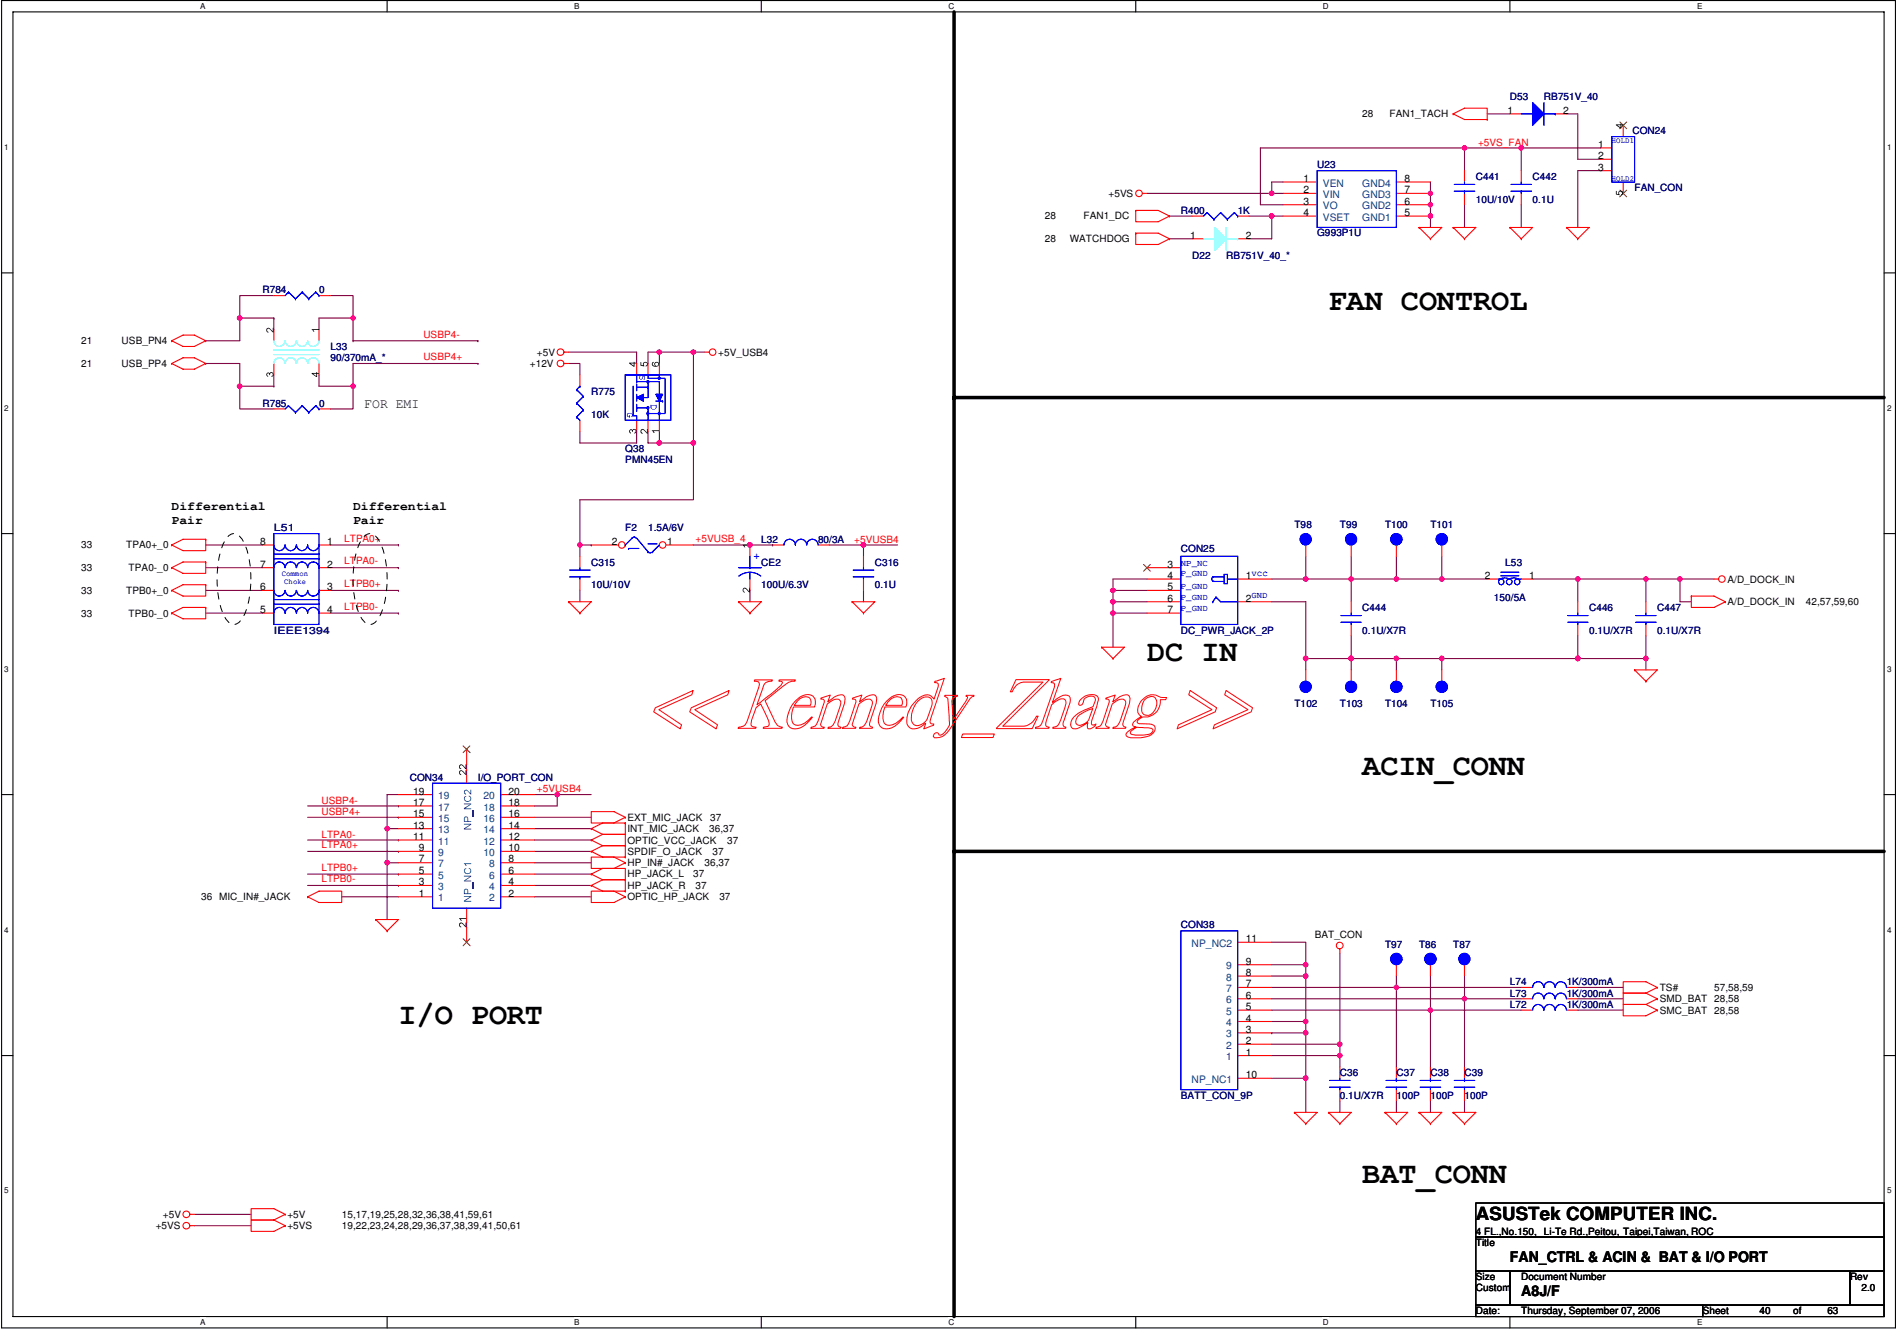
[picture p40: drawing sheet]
<svg xmlns="http://www.w3.org/2000/svg" width="297mm" height="210mm" viewBox="0 0 297 210" stroke-linecap="round" stroke-linejoin="round" font-family="sans-serif">
<defs><g id="words">
<g font-size="4.8">
<text x="208" y="48.5">FAN CONTROL</text>
<text x="179.6" y="103.5">DC IN</text>
<text x="213.3" y="121.3">ACIN_CONN</text>
<text x="62.4" y="160.4">I/O PORT</text>
<text x="213.3" y="185.2">BAT_CONN</text>
</g>
<text font-size="2.8" x="231.1" y="191">ASUSTek COMPUTER INC.</text>
<g font-size="2.3">
<text x="236.4" y="197.6">FAN_CTRL &amp; ACIN &amp; BAT &amp; I/O PORT</text>
<text x="238.2" y="202.9">A8J/F</text>
</g>
<text font-size="2.1" x="57.1" y="63.9">FOR EMI</text>
<g font-size="1.9">
<text x="26.9" y="79.8">Differential</text>
<text x="26.9" y="82.1">Pair</text>
<text x="55.3" y="79.8">Differential</text>
<text x="55.3" y="82.1">Pair</text>
</g>
<g font-size="1.6">
<text x="236" y="17.8">1</text>
<text x="244.8" y="17.8">2</text>
<text x="213.3" y="18.4">28</text>
<text x="217.6" y="18.4">FAN1_TACH</text>
<text x="250.3" y="23.2">1</text>
<text x="204.1" y="28.5">1</text>
<text x="219.9" y="28.5">8</text>
<text x="250.3" y="24.9">2</text>
<text x="250.3" y="26.7">3</text>
<text x="163.6" y="34.3">28</text>
<text x="169.7" y="34.3">FAN1_DC</text>
<text x="173.6" y="30.8">+5VS</text>
<text x="204.1" y="30.3">2</text>
<text x="204.1" y="32">3</text>
<text x="204.1" y="33.8">4</text>
<text x="219.9" y="33.8">5</text>
<text x="219.9" y="32">6</text>
<text x="219.9" y="30.3">7</text>
<text x="163.6" y="37.9">28</text>
<text x="167.5" y="37.9">WATCHDOG</text>
<text x="186.3" y="37.3">1</text>
<text x="195.1" y="37.3">2</text>
<text x="12.7" y="53.9">21</text>
<text x="19" y="53.9">USB_PN4</text>
<text x="12.7" y="57.4">21</text>
<text x="19" y="57.4">USB_PP4</text>
<text x="83" y="57.4">+12V</text>
<text x="84.1" y="55.7">+5V</text>
<text x="112.5" y="55.7">+5V_USB4</text>
<text x="12.7" y="85.9">33</text>
<text x="12.7" y="89.4">33</text>
<text x="19.8" y="85.9">TPA0+_0</text>
<text x="20.1" y="89.4">TPA0-_0</text>
<text x="40.7" y="88.9">7</text>
<text x="40.7" y="85.3">8</text>
<text x="51.2" y="85.3">1</text>
<text x="51.2" y="88.9">2</text>
<text x="95.8" y="85.3">2</text>
<text x="104.5" y="85.3">1</text>
<text x="182.8" y="88.9">3</text>
<text x="12.7" y="93">33</text>
<text x="19.8" y="93">TPB0+_0</text>
<text x="40.7" y="96">5</text>
<text x="40.7" y="92.4">6</text>
<text x="51.2" y="92.4">3</text>
<text x="51.2" y="96">4</text>
<text x="182.8" y="96">7</text>
<text x="182.8" y="94.2">6</text>
<text x="182.8" y="92.4">5</text>
<text x="182.8" y="90.6">4</text>
<text x="195.1" y="90.6">1</text>
<text x="195.1" y="94.2">2</text>
<text x="232.5" y="90.6">2</text>
<text x="239.4" y="90.6">1</text>
<text x="270.5" y="94.7">A/D_DOCK_IN</text>
<text x="270.5" y="91.2">A/D_DOCK_IN</text>
<text x="282.7" y="94.7">42,57,59,60</text>
<text x="12.7" y="96.5">33</text>
<text x="20.1" y="96.5">TPB0-_0</text>
<text x="64.7" y="124.4">19</text>
<text x="79.6" y="124.4">20</text>
<text x="64.7" y="131.5">11</text>
<text x="64.7" y="129.7">13</text>
<text x="64.7" y="127.9">15</text>
<text x="64.7" y="126.2">17</text>
<text x="79.6" y="131.5">12</text>
<text x="79.6" y="129.7">14</text>
<text x="79.6" y="127.9">16</text>
<text x="79.6" y="126.2">18</text>
<text x="98.3" y="130.3">INT_MIC_JACK</text>
<text x="98.3" y="128.5">EXT_MIC_JACK</text>
<text x="111" y="130.3">36,37</text>
<text x="111.2" y="128.5">37</text>
<text x="65.6" y="136.8">5</text>
<text x="65.6" y="135">7</text>
<text x="65.6" y="133.2">9</text>
<text x="79.6" y="136.8">6</text>
<text x="79.6" y="135">8</text>
<text x="79.6" y="133.2">10</text>
<text x="98.3" y="135.6">HP_IN#_JACK</text>
<text x="98.3" y="137.3">HP_JACK_L</text>
<text x="98.3" y="133.8">SPDIF_O_JACK</text>
<text x="98.3" y="132">OPTIC_VCC_JACK</text>
<text x="108.5" y="137.3">37</text>
<text x="110.3" y="135.6">36,37</text>
<text x="111.6" y="133.8">37</text>
<text x="113.9" y="132">37</text>
<text x="31.5" y="140.9">36 MIC_IN#_JACK</text>
<text x="65.6" y="140.3">1</text>
<text x="65.6" y="138.6">3</text>
<text x="79.6" y="140.3">2</text>
<text x="79.6" y="138.6">4</text>
<text x="98.3" y="140.9">OPTIC_HP_JACK</text>
<text x="98.3" y="139.1">HP_JACK_R</text>
<text x="108.9" y="139.1">37</text>
<text x="112.6" y="140.9">37</text>
<text x="195.1" y="147.4">11</text>
<text x="205.9" y="146.8">BAT_CON</text>
<text x="195.1" y="154.6">7</text>
<text x="195.1" y="152.8">8</text>
<text x="195.1" y="151">9</text>
<text x="259.9" y="155.1">TS#</text>
<text x="268.4" y="155.1">57,58,59</text>
<text x="195.1" y="161.7">3</text>
<text x="195.1" y="159.9">4</text>
<text x="195.1" y="158.1">5</text>
<text x="195.1" y="156.3">6</text>
<text x="259.9" y="156.9">SMD_BAT 28,58</text>
<text x="259.9" y="158.7">SMC_BAT 28,58</text>
<text x="195.1" y="165.2">1</text>
<text x="195.1" y="163.4">2</text>
<text x="195.1" y="168.7">10</text>
<text x="25.5" y="190.6">+5V</text>
<text x="45" y="190.6">+5V</text>
<text x="53.5" y="190.6">15,17,19,25,28,32,36,38,41,59,61</text>
<text x="24.4" y="192.4">+5VS</text>
<text x="45" y="192.4">+5VS</text>
<text x="53.5" y="192.4">19,22,23,24,28,29,36,37,38,39,41,50,61</text>
<text x="231.1" y="195.1">Title</text>
<text x="231.1" y="193.3">4 FL.,No.150, Li-Te Rd.,Peitou, Taipei,Taiwan, ROC</text>
<text x="231.1" y="200.4">Size</text>
<text x="231.1" y="202.1">Custom</text>
<text x="238.2" y="200.4">Document Number</text>
<text x="289.7" y="200.4">Rev</text>
<text x="291.5" y="202.1">2.0</text>
<text x="231.1" y="205.7">Date:</text>
<text x="238.2" y="205.7">Thursday, September 07, 2006</text>
<text x="266.6" y="205.7">Sheet</text>
<text x="275.5" y="205.7">40</text>
<text x="280.8" y="205.7">of</text>
<text x="286.2" y="205.7">63</text>
</g>
<g font-size="1.6" fill="#000080">
<text x="236.4" y="15.7">D53</text>
<text x="241.8" y="15.7">RB751V_40</text>
<text x="255.6" y="21">CON24</text>
<text x="206.2" y="26.4">U23</text>
<text x="231.1" y="28.2">C441</text>
<text x="240" y="28.2">C442</text>
<text x="255.9" y="29.9">FAN_CON</text>
<text x="184.9" y="33.4">R400</text>
<text x="193.8" y="33.4">1K</text>
<text x="231.1" y="31.7">10U/10V</text>
<text x="240" y="31.7">0.1U</text>
<text x="186.7" y="40.6">D22</text>
<text x="192" y="40.6">RB751V_40_*</text>
<text x="206.2" y="37">G993P1U</text>
<text x="41.1" y="45.9">R784</text>
<text x="50" y="45.9">0</text>
<text x="51.7" y="54.8">L33</text>
<text x="51.7" y="56.6">90/370mA_*</text>
<text x="41.1" y="63.7">R785</text>
<text x="50" y="63.7">0</text>
<text x="92.6" y="61.9">R775</text>
<text x="92.6" y="65.4">10K</text>
<text x="97.9" y="70.7">Q38</text>
<text x="97.9" y="72.5">PMN45EN</text>
<text x="42.9" y="83.2">L51</text>
<text x="97.9" y="83.2">F2</text>
<text x="101.5" y="83.2">1.5A/6V</text>
<text x="202.7" y="82.7">T98</text>
<text x="209.8" y="82.7">T99</text>
<text x="216.9" y="82.7">T100</text>
<text x="224" y="82.7">T101</text>
<text x="92.6" y="88.5">C315</text>
<text x="119.2" y="88.5">CE2</text>
<text x="119.2" y="85">L32</text>
<text x="128.1" y="85">80/3A</text>
<text x="137" y="88.5">C316</text>
<text x="184.9" y="86.4">CON25</text>
<text x="235.7" y="88.5">L53</text>
<text x="92.6" y="92.1">10U/10V</text>
<text x="119.2" y="92.1">100U/6.3V</text>
<text x="137" y="92.1">0.1U</text>
<text x="213.3" y="95.6">C444</text>
<text x="233.9" y="94">150/5A</text>
<text x="248.8" y="95.6">C446</text>
<text x="259.5" y="95.6">C447</text>
<text x="42.9" y="99.2">IEEE1394</text>
<text x="184.9" y="99.2">DC_PWR_JACK_2P</text>
<text x="213.3" y="99.2">0.1U/X7R</text>
<text x="248.8" y="99.2">0.1U/X7R</text>
<text x="259.5" y="99.2">0.1U/X7R</text>
<text x="202.7" y="110.7">T102</text>
<text x="209.8" y="110.7">T103</text>
<text x="216.9" y="110.7">T104</text>
<text x="224" y="110.7">T105</text>
<text x="64.2" y="122.3">CON34</text>
<text x="74.8" y="122.3">I/O_PORT_CON</text>
<text x="184.9" y="145.3">CON38</text>
<text x="216.9" y="148.4">T97</text>
<text x="222.2" y="148.4">T86</text>
<text x="227.5" y="148.4">T87</text>
<text x="236.4" y="156">L73</text>
<text x="236.4" y="154.2">L74</text>
<text x="245.3" y="156">1K/300mA</text>
<text x="245.3" y="154.2">1K/300mA</text>
<text x="236.4" y="157.8">L72</text>
<text x="245.3" y="157.8">1K/300mA</text>
<text x="184.9" y="172">BATT_CON_9P</text>
<text x="209.8" y="168.4">C36</text>
<text x="209.8" y="172">0.1U/X7R</text>
<text x="218.6" y="168.4">C37</text>
<text x="218.6" y="172">100P</text>
<text x="224" y="168.4">C38</text>
<text x="224" y="172">100P</text>
<text x="229.3" y="168.4">C39</text>
<text x="229.3" y="172">100P</text>
</g>
<g font-size="1.6" fill="#f00">
<text x="231.4" y="22.8">+5VS_FAN</text>
<text x="66.3" y="52.8">USBP4-</text>
<text x="66.3" y="56.4">USBP4+</text>
<text x="53.9" y="88.3">LTPA0-</text>
<text x="53.9" y="84.8">LTPA0+</text>
<text x="108.9" y="84.8">+5VUSB_4</text>
<text x="133.8" y="85">+5VUSB4</text>
<text x="53.9" y="91.9">LTPB0+</text>
<text x="53.9" y="95.5">LTPB0-</text>
<text x="50.3" y="125.8">USBP4-</text>
<text x="84.1" y="124">+5VUSB4</text>
<text x="50.3" y="127.6">USBP4+</text>
<text x="50.3" y="131.1">LTPA0-</text>
<text x="50.3" y="136.3">LTPB0+</text>
<text x="50.3" y="132.7">LTPA0+</text>
<text x="50.3" y="138">LTPB0-</text>
</g>
<g font-size="1.6" fill="#004080">
<text x="207.1" y="29.2">VEN</text>
<text x="213.3" y="29.2">GND4</text>
<text x="207.1" y="31">VIN</text>
<text x="207.1" y="32.8">VO</text>
<text x="207.1" y="34.5">VSET</text>
<text x="213.3" y="34.5">GND1</text>
<text x="213.3" y="32.8">GND2</text>
<text x="213.3" y="31">GND3</text>
<text x="68.6" y="125.1">19</text>
<text x="75.7" y="125.1">20</text>
<text x="68.6" y="130.4">13</text>
<text x="68.6" y="128.7">15</text>
<text x="68.6" y="126.9">17</text>
<text x="75.7" y="130.4">14</text>
<text x="75.7" y="128.7">16</text>
<text x="75.7" y="126.9">18</text>
<text x="68.6" y="137.5">5</text>
<text x="68.6" y="135.8">7</text>
<text x="68.6" y="134">9</text>
<text x="68.6" y="132.2">11</text>
<text x="75.7" y="134">10</text>
<text x="75.7" y="132.2">12</text>
<text x="76.6" y="137.5">6</text>
<text x="76.6" y="135.8">8</text>
<text x="68.6" y="141.1">1</text>
<text x="68.6" y="139.3">3</text>
<text x="76.6" y="141.1">2</text>
<text x="76.6" y="139.3">4</text>
<text x="186.6" y="148.2">NP_NC2</text>
<text x="192" y="155.3">7</text>
<text x="192" y="153.5">8</text>
<text x="192" y="151.7">9</text>
<text x="192" y="160.6">4</text>
<text x="192" y="158.8">5</text>
<text x="192" y="157.1">6</text>
<text x="192" y="165.9">1</text>
<text x="192" y="164.2">2</text>
<text x="192" y="162.4">3</text>
<text x="186.6" y="169.5">NP_NC1</text>
</g>
<g font-size="1.6" fill="#00f">
<text x="118" y="87.5">+</text>
<text x="196" y="90.1">vcc</text>
</g>
<g font-size="1.4" fill="#00f">
<text x="184.9" y="88.6">NP_NC</text>
<text x="184.9" y="90.2">P_GND</text>
<text x="184.9" y="92.1">P_GND</text>
<text x="184.9" y="93.9">P_GND</text>
<text x="184.9" y="95.7">P_GND</text>
<text x="196" y="93.6">GND</text>
</g>
<g font-size="1.3">
<text x="31.3" y="1.4">A</text>
<text x="89.9" y="1.4">B</text>
<text x="148.5" y="1.4">C</text>
<text x="207.1" y="1.4">D</text>
<text x="265.7" y="1.4">E</text>
<text x=".7" y="23.4">1</text>
<text x="295.5" y="23.4">1</text>
<text x=".7" y="64.3">2</text>
<text x="295.5" y="64.3">2</text>
<text x=".7" y="105.1">3</text>
<text x="295.5" y="105.1">3</text>
<text x=".7" y="146">4</text>
<text x="295.5" y="146">4</text>
<text x=".7" y="186.8">5</text>
<text x="295.5" y="186.8">5</text>
<text x="31.3" y="207.4">A</text>
<text x="89.9" y="207.4">B</text>
<text x="148.5" y="207.4">C</text>
<text x="207.1" y="207.4">D</text>
<text x="265.7" y="207.4">E</text>
</g>
<g font-size="1.2" fill="#00f">
<text x="252.4" y="22.4">HOLD1</text>
<text x="252.4" y="28.4">HOLD2</text>
<text x="44.1" y="90.2">Common</text>
<text x="44.5" y="91.4">Choke</text>
</g>
</g></defs>
<path d="M.3 .1h296.5v207.8h-296.5zM2 1.9h293v204.2h-293z" fill="none" stroke="#000" stroke-width=".17"/>
<g fill="#fff">
<path d="M31.3 .3h.9v1.4h-.9z"/>
<path d="M31.3 206.2h.9v1.5h-.9z"/>
</g>
<path d="M60.6 .1v1.8M60.6 206.1v1.8" fill="none" stroke="#000" stroke-width=".17"/>
<g fill="#fff">
<path d="M89.9 .3h.9v1.4h-.9z"/>
<path d="M89.9 206.2h.9v1.5h-.9z"/>
</g>
<path d="M119.2 .1v1.8M119.2 206.1v1.8" fill="none" stroke="#000" stroke-width=".17"/>
<g fill="#fff">
<path d="M148.5 .3h.9v1.4h-.9z"/>
<path d="M148.5 206.2h.9v1.5h-.9z"/>
</g>
<path d="M177.8 .1v1.8M177.8 206.1v1.8" fill="none" stroke="#000" stroke-width=".17"/>
<g fill="#fff">
<path d="M207.1 .3h1v1.4h-1z"/>
<path d="M207.1 206.2h1v1.5h-1z"/>
</g>
<path d="M236.4 .1v1.8M236.4 206.1v1.8" fill="none" stroke="#000" stroke-width=".17"/>
<g fill="#fff">
<path d="M265.7 .3h.9v1.4h-.9z"/>
<path d="M265.7 206.2h.9v1.5h-.9z"/>
<path d="M.7 22.3h.7v1.4h-.7z"/>
<path d="M295.4 22.3h.8v1.4h-.8z"/>
<path d="M.7 63.1h.7v1.5h-.7z"/>
<path d="M295.4 63.1h.8v1.5h-.8z"/>
</g>
<path d="M.3 42.7h1.7M295 42.7h1.8" fill="none" stroke="#000" stroke-width=".17"/>
<g fill="#fff">
<path d="M.7 103.9h.7v1.5h-.7z"/>
<path d="M295.4 103.9h.8v1.5h-.8z"/>
</g>
<path d="M.3 83.5h1.7M295 83.5h1.8" fill="none" stroke="#000" stroke-width=".17"/>
<g fill="#fff">
<path d="M.7 144.8h.7v1.5h-.7z"/>
<path d="M295.4 144.8h.8v1.5h-.8z"/>
</g>
<path d="M.3 124.4h1.7M295 124.4h1.8" fill="none" stroke="#000" stroke-width=".17"/>
<g fill="#fff">
<path d="M.7 185.6h.7v1.5h-.7z"/>
<path d="M295.4 185.6h.8v1.5h-.8z"/>
</g>
<path d="M.3 165.2h1.7M295 165.2h1.8" fill="none" stroke="#000" stroke-width=".17"/>
<path d="M263.1 90.6h.1M263.1 90.6h-5.4v3.6" fill="none" stroke="#800040" stroke-width=".17"/>
<circle cx="263" cy="90.6" r=".35" fill="#f0f"/>
<circle cx="263" cy="90.6" r=".35" fill="none" stroke="#f0f" stroke-width=".17"/>
<path d="M218.6 87.1v3.5M240 90.6h7.1M247.1 90.6h.1M247.1 90.6v3.6M263.1 90.6h5.3" fill="none" stroke="#800040" stroke-width=".17"/>
<circle cx="247" cy="90.6" r=".34" fill="#f0f"/>
<circle cx="247" cy="90.6" r=".34" fill="none" stroke="#f0f" stroke-width=".17"/>
<path d="M199.1 90.6h5.4M204.5 90.6h.1M204.5 87.1v3.5M211.6 87.1v7.1M263.1 94.2h1.7" fill="none" stroke="#800040" stroke-width=".17"/>
<circle cx="204.5" cy="90.6" r=".35" fill="#f0f"/>
<circle cx="204.5" cy="90.6" r=".35" fill="none" stroke="#f0f" stroke-width=".17"/>
<path d="M204.5 90.6h7.1M211.6 90.6h.1M225.8 87.1v3.5" fill="none" stroke="#800040" stroke-width=".17"/>
<circle cx="211.6" cy="90.6" r=".35" fill="#f0f"/>
<circle cx="211.6" cy="90.6" r=".35" fill="none" stroke="#f0f" stroke-width=".17"/>
<path d="M199.1 94.2h5.4M218.6 90.6h7.2M225.8 90.6h.1M257.7 99.5v3.6M204.5 103.1v1.8" fill="none" stroke="#800040" stroke-width=".17"/>
<circle cx="218.6" cy="90.6" r=".34" fill="#f0f"/>
<circle cx="218.6" cy="90.6" r=".34" fill="none" stroke="#f0f" stroke-width=".17"/>
<circle cx="225.8" cy="90.6" r=".34" fill="#f0f"/>
<circle cx="225.8" cy="90.6" r=".34" fill="none" stroke="#f0f" stroke-width=".17"/>
<path d="M211.6 90.6h7M247.1 90.6h10.6M257.7 90.6h.1M263.1 90.6v3.6" fill="none" stroke="#800040" stroke-width=".17"/>
<circle cx="257.7" cy="90.6" r=".34" fill="#f0f"/>
<circle cx="257.7" cy="90.6" r=".34" fill="none" stroke="#f0f" stroke-width=".17"/>
<path d="M229.3 32v3.6M238.2 32v3.6M211.6 99.5v3.6M211.6 103.1h.1" fill="none" stroke="#800040" stroke-width=".17"/>
<circle cx="211.6" cy="103.1" r=".36" fill="#f0f"/>
<circle cx="211.6" cy="103.1" r=".36" fill="none" stroke="#f0f" stroke-width=".17"/>
<path d="M238.2 23.2h12.4M247.1 24.9h3.5M174.3 92.4h.1M174.3 90.6v1.8M225.8 103.1v1.8" fill="none" stroke="#800040" stroke-width=".17"/>
<circle cx="174.3" cy="92.4" r=".35" fill="#f0f"/>
<circle cx="174.3" cy="92.4" r=".35" fill="none" stroke="#f0f" stroke-width=".17"/>
<path d="M197.4 23.2h31.9M229.3 23.2h.1M247.1 26.7v8.9" fill="none" stroke="#800040" stroke-width=".17"/>
<circle cx="229.3" cy="23.2" r=".34" fill="#f0f"/>
<circle cx="229.3" cy="23.2" r=".34" fill="none" stroke="#f0f" stroke-width=".17"/>
<path d="M238.2 23.2v3.5M247.1 99.5v3.6M247.1 103.1h.1" fill="none" stroke="#800040" stroke-width=".17"/>
<circle cx="247" cy="103.1" r=".35" fill="#f0f"/>
<circle cx="247" cy="103.1" r=".35" fill="none" stroke="#f0f" stroke-width=".17"/>
<path d="M211.6 103.1h7M218.6 103.1h.1" fill="none" stroke="#800040" stroke-width=".17"/>
<circle cx="218.6" cy="103.1" r=".35" fill="#f0f"/>
<circle cx="218.6" cy="103.1" r=".35" fill="none" stroke="#f0f" stroke-width=".17"/>
<path d="M179.6 94.2h-5.3v1.8M218.6 103.1h7.2M225.8 103.1h.1" fill="none" stroke="#800040" stroke-width=".17"/>
<circle cx="225.7" cy="103.1" r=".35" fill="#f0f"/>
<circle cx="225.7" cy="103.1" r=".35" fill="none" stroke="#f0f" stroke-width=".17"/>
<path d="M247.1 103.1h10.6M257.7 103.1h.1" fill="none" stroke="#800040" stroke-width=".17"/>
<circle cx="257.7" cy="103.1" r=".35" fill="#f0f"/>
<circle cx="257.7" cy="103.1" r=".35" fill="none" stroke="#f0f" stroke-width=".17"/>
<path d="M204.5 103.1h7.1M211.6 103.1h.1M211.6 103.1v1.8" fill="none" stroke="#800040" stroke-width=".17"/>
<circle cx="211.6" cy="103.1" r=".36" fill="#f0f"/>
<circle cx="211.6" cy="103.1" r=".36" fill="none" stroke="#f0f" stroke-width=".17"/>
<path d="M204.5 94.2v8.9M204.5 103.1h.1" fill="none" stroke="#800040" stroke-width=".17"/>
<circle cx="204.4" cy="103.1" r=".36" fill="#f0f"/>
<circle cx="204.4" cy="103.1" r=".36" fill="none" stroke="#f0f" stroke-width=".17"/>
<path d="M247.1 26.7h3.5M225.8 103.1h21.3M247.1 103.1h.1" fill="none" stroke="#800040" stroke-width=".17"/>
<circle cx="247" cy="103.1" r=".35" fill="#f0f"/>
<circle cx="247" cy="103.1" r=".35" fill="none" stroke="#f0f" stroke-width=".17"/>
<path d="M247.1 17.8v7.1M229.3 23.2h8.9M238.2 23.2h.1M218.6 103.1v1.8M257.7 103.1v1.8" fill="none" stroke="#800040" stroke-width=".17"/>
<circle cx="238.2" cy="23.2" r=".35" fill="#f0f"/>
<circle cx="238.2" cy="23.2" r=".35" fill="none" stroke="#f0f" stroke-width=".17"/>
<path d="M179.6 30.3h19.5M199.1 30.3h.1M229.3 23.2v3.5" fill="none" stroke="#800040" stroke-width=".17"/>
<circle cx="199.1" cy="30.3" r=".35" fill="#f0f"/>
<circle cx="199.1" cy="30.3" r=".35" fill="none" stroke="#f0f" stroke-width=".17"/>
<path d="M199.1 30.3h1.8M224 30.3h.1M224 28.5v1.8" fill="none" stroke="#800040" stroke-width=".17"/>
<circle cx="224" cy="30.3" r=".34" fill="#f0f"/>
<circle cx="224" cy="30.3" r=".34" fill="none" stroke="#f0f" stroke-width=".17"/>
<path d="M224 33.8h.1M224 32v3.6" fill="none" stroke="#800040" stroke-width=".17"/>
<circle cx="224" cy="33.8" r=".35" fill="#f0f"/>
<circle cx="224" cy="33.8" r=".35" fill="none" stroke="#f0f" stroke-width=".17"/>
<path d="M224 32h.1M224 30.3v1.7" fill="none" stroke="#800040" stroke-width=".17"/>
<circle cx="224" cy="32" r=".34" fill="#f0f"/>
<circle cx="224" cy="32" r=".34" fill="none" stroke="#f0f" stroke-width=".17"/>
<path d="M183.1 33.8h3.6M195.6 33.8h3.5M197.4 23.2v8.8h3.5M199.1 33.8h.1M199.1 28.5h1.8" fill="none" stroke="#800040" stroke-width=".17"/>
<circle cx="199.1" cy="33.8" r=".36" fill="#f0f"/>
<circle cx="199.1" cy="33.8" r=".36" fill="none" stroke="#f0f" stroke-width=".17"/>
<path d="M232.9 17.8h3.5M245.3 17.8h1.8M183.1 37.4h3.6M200.9 33.8h-1.8v3.6h-3.5M55.3 53.3h.1M55.3 49.8v3.5" fill="none" stroke="#800040" stroke-width=".17"/>
<circle cx="55.3" cy="49.8" r=".34" fill="#f0f"/>
<circle cx="55.3" cy="49.8" r=".34" fill="none" stroke="#f0f" stroke-width=".17"/>
<path d="M90.8 85.3h1.8M92.6 85.3h.1" fill="none" stroke="#800040" stroke-width=".17"/>
<circle cx="90.8" cy="85.3" r=".34" fill="#f0f"/>
<circle cx="90.8" cy="85.3" r=".34" fill="none" stroke="#f0f" stroke-width=".17"/>
<path d="M129.9 85.3h5.3M135.2 85.3h.1" fill="none" stroke="#800040" stroke-width=".17"/>
<circle cx="135.2" cy="85.3" r=".35" fill="#f0f"/>
<circle cx="135.2" cy="85.3" r=".35" fill="none" stroke="#f0f" stroke-width=".17"/>
<path d="M32.2 53.3h5.3M49.9 58.7v1.8M90.8 85.3v1.8M108.6 85.3h8.8M117.4 85.3h.1M135.2 85.3h5.3M135.2 92.4v1.8" fill="none" stroke="#800040" stroke-width=".17"/>
<circle cx="117.4" cy="85.3" r=".34" fill="#f0f"/>
<circle cx="117.4" cy="85.3" r=".34" fill="none" stroke="#f0f" stroke-width=".17"/>
<path d="M55.3 56.9v3.6M55.3 60.5h.1" fill="none" stroke="#800040" stroke-width=".17"/>
<circle cx="55.3" cy="60.4" r=".34" fill="#f0f"/>
<circle cx="55.3" cy="60.4" r=".34" fill="none" stroke="#f0f" stroke-width=".17"/>
<path d="M37.5 60.5h5.4M42.9 60.5h.1" fill="none" stroke="#800040" stroke-width=".17"/>
<circle cx="37.5" cy="60.4" r=".35" fill="#f0f"/>
<circle cx="37.5" cy="60.4" r=".35" fill="none" stroke="#f0f" stroke-width=".17"/>
<path d="M37.5 56.9v3.6M42.9 49.8h.1M42.9 49.8h-5.4v3.5M49.9 49.8v1.8" fill="none" stroke="#800040" stroke-width=".17"/>
<circle cx="37.5" cy="49.8" r=".35" fill="#f0f"/>
<circle cx="37.5" cy="49.8" r=".35" fill="none" stroke="#f0f" stroke-width=".17"/>
<path d="M49.9 49.8h5.4M55.3 53.3h19.5M74.8 53.3h.1M49.9 60.5h5.4M90.8 78.2v7.1M90.8 92.4v1.8M117.4 92.4v1.8M117.4 85.3h3.6M121 85.3h.1" fill="none" stroke="#800040" stroke-width=".17"/>
<circle cx="117.4" cy="85.3" r=".34" fill="#f0f"/>
<circle cx="117.4" cy="85.3" r=".34" fill="none" stroke="#f0f" stroke-width=".17"/>
<path d="M32.2 56.9h5.3M42.9 49.8v1.8M42.9 58.7v1.8M55.3 56.9h19.5M74.8 56.9h.1M135.2 85.3v1.8M83.7 126.2h3.5M83.7 124.4h3.5M87.2 124.4h.1" fill="none" stroke="#800040" stroke-width=".17"/>
<circle cx="87.2" cy="124.4" r=".34" fill="#f0f"/>
<circle cx="87.2" cy="124.4" r=".34" fill="none" stroke="#f0f" stroke-width=".17"/>
<path d="M83.7 129.7h8.9M83.7 127.9h8.9M83.7 135h8.9M83.7 138.6h8.9M83.7 133.3h8.9M83.7 136.8h8.9M83.7 131.5h8.9M87.2 124.4v1.8M83.7 140.4h8.9M204.5 159.9h.1M204.5 152.8v7.1" fill="none" stroke="#800040" stroke-width=".17"/>
<circle cx="204.5" cy="152.8" r=".35" fill="#f0f"/>
<circle cx="204.5" cy="152.8" r=".35" fill="none" stroke="#f0f" stroke-width=".17"/>
<circle cx="204.5" cy="159.9" r=".35" fill="#f0f"/>
<circle cx="204.5" cy="159.9" r=".35" fill="none" stroke="#f0f" stroke-width=".17"/>
<path d="M209.8 149.2v14.2M209.8 163.4h.1" fill="none" stroke="#800040" stroke-width=".17"/>
<circle cx="209.8" cy="163.4" r=".35" fill="#f0f"/>
<circle cx="209.8" cy="163.4" r=".35" fill="none" stroke="#f0f" stroke-width=".17"/>
<path d="M218.6 154.6h.1M218.6 152.8v1.8M247.1 158.1h7.1M247.1 156.3h7.1M247.1 154.6h7.1" fill="none" stroke="#800040" stroke-width=".17"/>
<circle cx="218.6" cy="154.6" r=".34" fill="#f0f"/>
<circle cx="218.6" cy="154.6" r=".34" fill="none" stroke="#f0f" stroke-width=".17"/>
<path d="M218.6 154.6h19.6M229.3 156.3h.1M229.3 152.8v3.5M209.8 172.3v1.8M218.6 172.3v1.8M224 172.3v1.8M229.3 172.3v1.8" fill="none" stroke="#800040" stroke-width=".17"/>
<circle cx="229.3" cy="156.3" r=".34" fill="#f0f"/>
<circle cx="229.3" cy="156.3" r=".34" fill="none" stroke="#f0f" stroke-width=".17"/>
<path d="M224 158.1h.1M224 152.8v5.3" fill="none" stroke="#800040" stroke-width=".17"/>
<circle cx="224" cy="158.1" r=".34" fill="#f0f"/>
<circle cx="224" cy="158.1" r=".34" fill="none" stroke="#f0f" stroke-width=".17"/>
<g fill="none" stroke="#800040" stroke-width=".17">
<path d="M32.2 85.3h8.9M32.2 96h8.9M32.2 92.4h8.9M32.2 88.9h8.9M51.7 85.3h10.7M51.7 96h10.7M51.7 92.4h10.7M51.7 88.9h10.7M62.4 88.9h.1M62.4 92.4h.1M62.4 96h.1M62.4 85.3h.1"/>
<path d="M218.6 154.6v12.4M199.1 165.2h10.7M209.8 165.2h.1M209.8 163.4v1.8M30.4 190.1h8.9M30.4 191.9h8.9"/>
</g>
<circle cx="209.8" cy="165.2" r=".35" fill="#f0f"/>
<circle cx="209.8" cy="165.2" r=".35" fill="none" stroke="#f0f" stroke-width=".17"/>
<path d="M238.2 158.1h-14.2v8.9M238.2 156.3h-8.9v10.7M199.1 161.7h.1M199.1 161.7h5.4M209.8 165.2v1.8" fill="none" stroke="#800040" stroke-width=".17"/>
<circle cx="204.5" cy="161.7" r=".35" fill="#f0f"/>
<circle cx="204.5" cy="161.7" r=".35" fill="none" stroke="#f0f" stroke-width=".17"/>
<path d="M204.5 168.8h.1M204.5 161.7v7.1" fill="none" stroke="#800040" stroke-width=".17"/>
<circle cx="204.4" cy="168.8" r=".36" fill="#f0f"/>
<circle cx="204.4" cy="168.8" r=".36" fill="none" stroke="#f0f" stroke-width=".17"/>
<g fill="none" stroke="#800040" stroke-width=".17">
<path d="M199.1 28.5v1.8M48.2 127.9h14.2M48.2 138.6h14.2M48.2 136.8h14.2M48.2 131.5h14.2M48.2 126.2h14.2M48.2 133.3h14.2M60.6 129.7v5.3h1.8M60.6 129.7h.1M62.4 127.9h.1M62.4 138.6h.1M62.4 136.8h.1"/>
<path d="M62.4 131.5h.1M62.4 126.2h.1M62.4 133.3h.1M62.4 124.4h-1.8v5.3h1.8M87.2 124.4h5.4M199.1 151h5.4v1.8h-5.4M199.1 159.9h5.4v1.8M199.1 154.6h19.5M199.1 158.1h24.9M199.1 156.3h30.2M199.1 163.4h10.7"/>
</g>
<circle cx="60.6" cy="135" r=".35" fill="#f0f"/>
<circle cx="60.6" cy="135" r=".35" fill="none" stroke="#f0f" stroke-width=".17"/>
<circle cx="60.6" cy="129.7" r=".34" fill="#f0f"/>
<circle cx="60.6" cy="129.7" r=".34" fill="none" stroke="#f0f" stroke-width=".17"/>
<path d="M199.1 147.5h5.4v3.5M204.5 151h.1M199.1 168.8h5.4v5.3" fill="none" stroke="#800040" stroke-width=".17"/>
<circle cx="204.5" cy="151" r=".35" fill="#f0f"/>
<circle cx="204.5" cy="151" r=".35" fill="none" stroke="#f0f" stroke-width=".17"/>
<path d="M174.3 96h.1M174.3 96h5.3" fill="none" stroke="#800040" stroke-width=".17"/>
<circle cx="174.3" cy="96" r=".35" fill="#f0f"/>
<circle cx="174.3" cy="96" r=".35" fill="none" stroke="#f0f" stroke-width=".17"/>
<path d="M174.3 94.2h.1M174.3 96v5.3M179.6 92.4h-5.3v1.8" fill="none" stroke="#800040" stroke-width=".17"/>
<circle cx="174.3" cy="94.2" r=".35" fill="#f0f"/>
<circle cx="174.3" cy="94.2" r=".35" fill="none" stroke="#f0f" stroke-width=".17"/>
<path d="M108.6 55.1v14.2M108.6 69.3h.1M174.3 90.6h5.3" fill="none" stroke="#800040" stroke-width=".17"/>
<circle cx="108.6" cy="55.1" r=".35" fill="#f0f"/>
<circle cx="108.6" cy="55.1" r=".35" fill="none" stroke="#f0f" stroke-width=".17"/>
<circle cx="108.6" cy="69.3" r=".36" fill="#f0f"/>
<circle cx="108.6" cy="69.3" r=".36" fill="none" stroke="#f0f" stroke-width=".17"/>
<path d="M89 56.9h1.8v1.8M89 55.1h10.7M101.5 55.1v1.8M110.4 55.1h-7.2v1.8M99.7 67.6v1.7h-8.9M101.5 67.6v1.7h7.1M103.2 69.3h.1M103.2 67.6v1.7" fill="none" stroke="#800040" stroke-width=".17"/>
<circle cx="103.2" cy="69.3" r=".36" fill="#f0f"/>
<circle cx="103.2" cy="69.3" r=".36" fill="none" stroke="#f0f" stroke-width=".17"/>
<path d="M99.7 55.1v1.8M101.5 55.1h1.7M103.2 55.1h.1M90.8 67.6v1.7" fill="none" stroke="#800040" stroke-width=".17"/>
<circle cx="103.2" cy="55.1" r=".35" fill="#f0f"/>
<circle cx="103.2" cy="55.1" r=".35" fill="none" stroke="#f0f" stroke-width=".17"/>
<path d="M42.9 46.3h-5.4v3.5M51.7 46.3h3.6v3.5M37.5 60.5v3.5h5.4M55.3 60.5v3.5h-3.6M108.6 69.3v8.9h-17.8M225.8 90.6h7.1M60.6 135h.1M60.6 135v8.9M53.5 140.4h8.9" fill="none" stroke="#800040" stroke-width=".17"/>
<g fill="none" stroke="#f00" stroke-width=".17">
<path d="M227.5 17.8h.1M227.5 17.8l1.8-.9h3.6v1.8M227.5 17.8l1.8 .9h3.6M232.9 18.7h.1M177.8 32.9v1.8h3.6l1.7-.9M177.8 32.9h.1M177.8 36.5v1.8h3.6l1.7-.9M177.8 36.5h.1M177.8 32.9h3.6l1.7 .9M177.8 36.5h3.6l1.7 .9M178.9 30.3h.7M183.1 33.8h.1"/>
<path d="M183.1 37.4h.1M222.2 35.6h.1M222.2 35.6h3.6l-1.8 1.8M222.2 35.6l1.8 1.8M224 37.4h.1M227.5 35.6h.1M227.5 35.6h3.6l-1.8 1.8M227.5 35.6l1.8 1.8M229.3 37.4h.1M236.4 35.6h.1M236.4 35.6h3.6l-1.8 1.8M236.4 35.6l1.8 1.8"/>
<path d="M238.2 37.4h.1M238.2 26.7v1.8M238.2 30.3v1.7M245.3 35.6h.1M245.3 35.6h3.5l-1.7 1.8M245.3 35.6l1.8 1.8M247.1 37.4h.1M26.9 56.9h.1M26.9 53.3h.1M26.9 56.9l1.8-.9h1.7l1.8 .9M26.9 56.9l1.8 .9h1.7l1.8-.9M26.9 53.3l1.8 .9h1.7l1.8-.9"/>
<path d="M26.9 53.3l1.8-.8h1.7l1.8 .8M32.2 56.9h.1M32.2 53.3h.1M88.3 55.1h.7M88.3 56.9h.7M110.4 55.1h.7M26.9 88.9h.1M26.9 92.4h.1M26.9 85.3h.1M26.9 96h.1M32.2 88v1.7h-3.5l-1.8-.8M32.2 88h.1"/>
<path d="M32.2 91.5v1.8h-3.5l-1.8-.9M32.2 91.5h.1M32.2 84.4v1.8h-3.5l-1.8-.9M32.2 84.4h.1M32.2 95.1v1.8h-3.5l-1.8-.9M32.2 95.1h.1M32.2 88h-3.5l-1.8 .9M32.2 91.5h-3.5l-1.8 .9M32.2 84.4h-3.5l-1.8 .9M32.2 95.1h-3.5l-1.8 .9M89 94.2h.1M89 94.2h3.6l-1.8 1.8"/>
<path d="M89 94.2l1.8 1.8M90.8 96h.1M115.7 94.2h.1M115.7 94.2h3.5l-1.8 1.8M115.7 94.2l1.7 1.8M117.4 96h.1M117.4 85.3v1.8M117.4 90.6v1.8M133.4 94.2h.1M133.4 94.2h3.6l-1.8 1.8M133.4 94.2l1.8 1.8M135.2 96h.1"/>
<path d="M179.6 90.6h5.3M179.6 94.2h5.3M179.6 96h5.3M179.6 92.4h5.3M179.6 88.9h5.3M193.8 90.6h5.3M193.8 94.2h5.3M211.6 94.2v1.8M211.6 97.7v1.8M225.8 85.3v1.8M247.1 94.2v1.8M247.1 97.7v1.8"/>
<path d="M264.8 93.3v1.8h3.6l1.8-.9M264.8 93.3h.1M264.8 93.3h3.6l1.8 .9M268.4 90.6h.7M270.2 94.2h.1M172.5 101.3h.1M172.5 101.3h3.6l-1.8 1.8M172.5 101.3l1.8 1.8M174.3 103.1h.1M255.9 104.9h.1M255.9 104.9h3.6l-1.8 1.7M255.9 104.9l1.8 1.7"/>
<path d="M257.7 106.6h.1M92.6 129.7h.1M92.6 127h3.5l1.8 .9-1.8 .9h-3.5zM92.6 139.5h3.5l1.8 .9-1.8 .9h-3.5zM92.6 138.6h.1M92.6 134.2h3.5l1.8 .8-1.8 .9h-3.5zM92.6 136.8h.1M92.6 136.8l1.8-.9h3.5v1.8M92.6 133.3h.1M92.6 131.5h.1M92.6 129.7l1.8 .9M92.6 138.6l1.8 .9h3.5"/>
<path d="M92.6 136.8l1.8 .9M92.6 133.3l1.8 .9h3.5M92.6 131.5l1.8 .9M94.4 137.7h3.5v1.8M94.4 132.4h3.5v1.8M94.4 130.6h3.5v1.8M94.4 137.7l-1.8 .9M94.4 137.7h3.5M94.4 132.4l-1.8 .9M94.4 132.4h3.5M94.4 130.6l-1.8 .9M97.9 128.8v1.8h-3.5"/>
<path d="M97.9 128.8h.1M97.9 127.9h.1M97.9 139.5h.1M97.9 135h.1M97.9 137.7h.1M97.9 134.2h.1M97.9 132.4h.1M97.9 128.8h-3.5l-1.8 .9M48.2 140.4l1.7-.9h3.6v1.8h-3.6zM48.2 140.4h.1M58.8 143.9h.1M58.8 143.9h3.6l-1.8 1.8"/>
<path d="M58.8 143.9l1.8 1.8M60.6 145.7h.1M97.9 140.4h.1M209.8 148.5v.7M238.2 158.1h1.8M245.3 158.1h1.8M257.7 155.4h-3.5v1.8h3.5M257.7 157.2h-3.5v1.8h3.5l1.8-.9M257.7 155.4l1.8 .9M257.7 157.2l1.8 .9M259.5 156.3h.1M259.5 158.1h.1"/>
<path d="M259.5 154.6l-1.8-.9h-3.5v1.7h3.5M259.5 154.6h.1M259.5 156.3l-1.8 .9M259.5 154.6l-1.8 .8M202.7 174.1h.1M202.7 174.1h3.5l-1.7 1.8M202.7 174.1l1.8 1.8M204.5 175.9h.1M208 174.1h.1M208 174.1h3.6l-1.8 1.8M208 174.1l1.8 1.8M209.8 175.9h.1"/>
<path d="M216.9 174.1h.1M216.9 174.1h3.5l-1.8 1.8M216.9 174.1l1.7 1.8M218.6 175.9h.1M222.2 174.1h.1M222.2 174.1h3.6l-1.8 1.8M222.2 174.1l1.8 1.8M224 175.9h.1M227.5 174.1h.1M227.5 174.1h3.6l-1.8 1.8M227.5 174.1l1.8 1.8M229.3 175.9h.1"/>
<path d="M29.7 191.9h.7M29.7 190.1h.7M42.9 191h-3.6v1.7h3.6l1.8-.8M42.9 191l1.8 .9M44.7 190.1l-1.8-.9h-3.6v1.8h3.6M44.7 190.1h.1M44.7 191.9h.1M44.7 190.1l-1.8 .9"/>
<circle cx="178.3" cy="30.3" r=".51"/>
<circle cx="87.8" cy="55.1" r=".53"/>
<circle cx="87.8" cy="56.9" r=".53"/>
<circle cx="111.6" cy="55.1" r=".51"/>
<circle cx="269.6" cy="90.6" r=".51"/>
<circle cx="209.8" cy="148" r=".53"/>
<circle cx="29.2" cy="191.9" r=".53"/>
<circle cx="29.2" cy="190.1" r=".53"/>
</g>
<path d="M231.1 188.3h63.9v5.3h-63.9zM231.1 193.6h63.9v5.4h-63.9zM231.1 199h5.3v5.3h-5.3zM236.4 199h53.3v5.3h-53.3zM289.7 199h5.3v5.3h-5.3zM231.1 204.3h35.5v1.8h-35.5zM266.6 204.3h28.4v1.8h-28.4z" fill="none" stroke="#000" stroke-width=".17"/>
<path d="M149.4 1.9v204.2M149.4 62.2h.1M149.4 62.2h145.6M149.4 133.3h.1M149.4 133.3h145.6" fill="none" stroke="#000" stroke-width=".55"/>
<path d="M35.7 84a1.18 1.18 0 0 1 1.8 0 9.1 9.1 0 0 1 1.7 5.4 14 14 0 0 1-1.2 7.4 1.4 1.4 0 0 1-1.4 .9 1.4 1.4 0 0 1-1.3-.9 14.9 14.9 0 0 1-.9-9.8 6.5 6.5 0 0 1 1.3-3zM57 84a1.19 1.19 0 0 1 1.9 0 9.2 9.2 0 0 1 1.7 5.4 13.9 13.9 0 0 1-1.3 7.4 1.41 1.41 0 0 1-1.4 .9 1.41 1.41 0 0 1-1.3-.9 14.8 14.8 0 0 1-1-9.8 6.4 6.4 0 0 1 1.4-3z" fill="none" stroke="#000" stroke-width=".16" stroke-dasharray="1 1 1 1 1 1 1 1"/>
<g fill="none" stroke="#00f" stroke-width=".17">
<path d="M236.6 28.9h3.2M236.6 29.9h3.2M238.2 29.9h.1M238.2 28.5v.4M238.2 29.9v.4M115.7 88.9h3.5M117.4 89.6l.8 .1 .9 .5M117.4 89.6l-.7 .1-1 .5M117.4 88.9h.1M117.4 87.1v1.8M117.4 89.6v1M184.9 87.1h8.9v10.6h-8.9z"/>
<path d="M189.9 94.2h.1M189.9 90.3h1.8M189.9 91h1.8M190.1 90.3a.34 .34 0 0 0-.4 .3 .34 .34 0 0 0 .4 .4M190.4 93.5h.1M190.4 93.5l.7 .7h2.7M190.4 93.5l-.5 .7M191.7 89.9h.5v1.5h-.5zM192.2 90.6h1.6M210 96.4h3.1M210 97.4h3.1M211.6 97.4h.1"/>
<path d="M211.6 96v.4M211.6 97.4v.3M245.5 96.4h3.2M245.5 97.4h3.2M247.1 97.4h.1M247.1 96v.4M247.1 97.4v.3M240 158.1a.87 .87 0 0 1 .9-.9 .87 .87 0 0 1 .8 .9M241.8 158.1a.87 .87 0 0 1 .8-.9 .87 .87 0 0 1 .9 .9M243.5 158.1a.87 .87 0 0 1 .9-.9 .87 .87 0 0 1 .9 .9"/>
</g>
<path d="M116.3 85.3h1.1v.1h-.9l.2 .3h-.1zM116.4 92.1a.6 .6 0 0 1 .9 .5v-.6h.1v.8l-.2-.2a.49 .49 0 0 0-.8-.3l.1 .3h.1v.2l-.3-.3z" fill="#000"/>
<path d="M179.1 88.3l1 1.1M180.1 88.3l-1 1.1" fill="none" stroke="#804000" stroke-width=".16"/>
<circle cx="225.8" cy="84.4" r=".89" fill="#00f"/>
<circle cx="225.8" cy="84.4" r=".89" fill="none" stroke="#00f" stroke-width=".17"/>
<circle cx="225.8" cy="84.4" r=".89" fill="#00f"/>
<g fill="none" stroke="#00f" stroke-width=".17">
<path d="M189 33.3h.1M189 33.3l-.5 .5M189 33.3l1.1 1M190.1 34.3h.1M191.1 33.3h.1M191.1 33.3l-1 1M191.1 33.3l1.1 1M192.2 34.3h.1M193.3 33.3h.1M193.3 33.3l-1.1 1M193.3 33.3l.5 .5M193.8 33.8h.1"/>
<path d="M133.6 89.2h3.2M133.6 90.3h3.2M135.2 90.3h.1M135.2 88.9v.3M135.2 90.3v.3M240 156.3a.87 .87 0 0 1 .9-.9 .87 .87 0 0 1 .8 .9M241.8 156.3a.87 .87 0 0 1 .8-.9 .87 .87 0 0 1 .9 .9M243.5 156.3a.87 .87 0 0 1 .9-.9 .87 .87 0 0 1 .9 .9"/>
<circle cx="225.8" cy="84.4" r=".89"/>
</g>
<path d="M186.7 33.8h1.8M193.8 33.8h1.8M135.2 87.1v1.8M135.2 90.6v1.8M238.2 156.3h1.8M245.3 156.3h1.8" fill="none" stroke="#f00" stroke-width=".17"/>
<circle cx="103.8" cy="85.3" r=".51" fill="#fff"/>
<g fill="none" stroke="#f00" stroke-width=".17">
<path d="M104.3 85.3h4.3"/>
<circle cx="103.8" cy="85.3" r=".51"/>
</g>
<circle cx="97.4" cy="85.3" r=".51" fill="#fff"/>
<g fill="none" stroke="#f00" stroke-width=".17">
<path d="M236.4 17.8h1.8M243.5 17.8h1.8M92.6 85.3h4.3"/>
<circle cx="97.4" cy="85.3" r=".51"/>
</g>
<path d="M97.9 85.3h.1M98.4 85.9h.1M98.4 85.9h1.6M99.6 84.2a.38 .38 0 0 0-.6 0l-1.1 1.1M99.7 84.2l1.8 2.2M101.4 86.4l.4 .1 .4-.1M101.5 86.4h.1M101.5 85.1h1.4M102.2 86.4h.1M103.2 85.3l-1 1.1" fill="none" stroke="#00f" stroke-width=".17"/>
<path d="M240 16.1l1.8 1.7-1.8 1.8z" fill="#00f"/>
<path d="M238.2 17.8h1.8M240 16.1l1.8 1.7-1.8 1.8zM241.8 16.1v3.5M241.8 17.8h1.7M243.5 17.8h.1" fill="none" stroke="#00f" stroke-width=".17"/>
<path d="M240 16.1l1.8 1.7-1.8 1.8z" fill="#00f"/>
<path d="M238.2 17.8h1.8M240 16.1l1.8 1.7-1.8 1.8zM241.8 16.1v3.5M241.8 17.8h1.7M243.5 17.8h.1" fill="none" stroke="#00f" stroke-width=".17"/>
<path d="M42.9 51.6v1.7M42.9 56.9v1.8M49.9 51.6v1.7M49.9 56.9v1.8M224 151v1.8" fill="none" stroke="#f00" stroke-width=".17"/>
<g fill="#000">
<path d="M41.8 51.4a.78 .78 0 0 1 .9 .5v-.6h.1v.8l-.2-.2a.62 .62 0 0 0-.7-.4l-.1 .3 .2 .3-.3-.3zM41.7 58.5a.24 .24 0 0 1 .3-.2 .24 .24 0 0 1 .2 .2 .35 .35 0 0 1 .6-.1 .35 .35 0 0 1-.3 .6v-.2a.23 .23 0 0 0 .2-.2 .23 .23 0 0 0-.3-.2 .23 .23 0 0 0-.1 .3h-.1a.2 .2 0 0 0-.2-.3 .2 .2 0 0 0-.2 .2 .2 .2 0 0 0 .2 .2v.2l-.2-.2zM48.8 51.5h1.1v.1h-.8l.1 .3h-.1z"/>
<path d="M48.8 58.4v.1l.7 .5h.2v-.5h.2v-.1h-.2v-.1h-.2v.1zM49 58.5h.5v.4z"/>
</g>
<path d="M42.9 53.3a.87 .87 0 0 0 .8 .9 .87 .87 0 0 0 .9-.9M42.9 56.9a.87 .87 0 0 1 .8-.9 .87 .87 0 0 1 .9 .9M42.9 54.8h7M42.9 55.5h7M44.7 53.3a.87 .87 0 0 0 .8 .9 .87 .87 0 0 0 .9-.9M44.7 56.9a.87 .87 0 0 1 .8-.9 .87 .87 0 0 1 .9 .9M46.4 53.3a.87 .87 0 0 0 .9 .9 .87 .87 0 0 0 .9-.9 .89 .89 0 0 0 .9 .9 .89 .89 0 0 0 .8-.9M46.4 56.9a.87 .87 0 0 1 .9-.9 .87 .87 0 0 1 .9 .9 .89 .89 0 0 1 .9-.9 .89 .89 0 0 1 .8 .9" fill="none" stroke="#80ffff" stroke-width=".17"/>
<circle cx="224" cy="150.1" r=".89" fill="#00f"/>
<circle cx="224" cy="150.1" r=".89" fill="none" stroke="#00f" stroke-width=".17"/>
<circle cx="224" cy="150.1" r=".89" fill="#00f"/>
<g fill="none" stroke="#00f" stroke-width=".17">
<path d="M252.4 21.4h3.5v7.1h-3.5zM90.3 65.3h.1M90.3 63.1h.1M90.3 61h.1M90.3 65.3l.5 .5M90.3 63.1l1.1 1.1M90.3 61l1.1 1.1M90.8 60.5h.1M90.8 60.5l-.5 .5M91.4 64.2h.1M91.4 62.1h.1M91.4 64.2l-1.1 1.1"/>
<path d="M91.4 62.1l-1.1 1M240 154.6a.87 .87 0 0 1 .9-.9 .87 .87 0 0 1 .8 .9M241.8 154.6a.87 .87 0 0 1 .8-.9 .87 .87 0 0 1 .9 .9M243.5 154.6a.87 .87 0 0 1 .9-.9 .87 .87 0 0 1 .9 .9M222.4 170.2h3.2M222.4 169.1h3.2M224 169.1h.1M224 168.8v.3M224 170.2v.4"/>
<circle cx="224" cy="150.1" r=".89"/>
</g>
<path d="M254.2 19.6v1.8M250.6 23.2h1.8M250.6 24.9h1.8M250.6 26.7h1.8M254.2 28.5v1.8M90.8 58.7v1.8M90.8 65.8v1.8M218.6 151v1.8M238.2 154.6h1.8M245.3 154.6h1.8M224 167v1.8M224 170.6v1.7" fill="none" stroke="#f00" stroke-width=".17"/>
<path d="M253.7 19.1l1 1.1M254.7 19.1l-1.1 1.1M253.7 29.8l1 1M254.7 29.8l-1.1 1" fill="none" stroke="#804000" stroke-width=".16"/>
<g fill="#000">
<path d="M253 29.9h.1v.5h.3a.37 .37 0 0 1 .2-.5 .37 .37 0 0 1 .5 .2 .37 .37 0 0 1-.3 .5v-.2a.25 .25 0 0 0 .2-.3 .25 .25 0 0 0-.4-.1 .25 .25 0 0 0-.1 .4l.1 .2-.6-.2z"/>
<path d="M253 19.5v.1l.7 .5h.2v-.5h.3v-.1h-.3v-.2h-.2v.2zM253.2 19.6h.5v.3z"/>
</g>
<circle cx="218.6" cy="150.1" r=".89" fill="#00f"/>
<circle cx="218.6" cy="150.1" r=".89" fill="none" stroke="#00f" stroke-width=".17"/>
<circle cx="218.6" cy="150.1" r=".89" fill="#00f"/>
<circle cx="218.6" cy="150.1" r=".89" fill="none" stroke="#00f" stroke-width=".17"/>
<path d="M204.5 104.9v1.7" fill="none" stroke="#f00" stroke-width=".17"/>
<circle cx="204.4" cy="107.5" r=".87" fill="#00f"/>
<circle cx="204.4" cy="107.5" r=".87" fill="none" stroke="#00f" stroke-width=".17"/>
<circle cx="204.4" cy="107.5" r=".87" fill="#00f"/>
<circle cx="204.4" cy="107.5" r=".87" fill="none" stroke="#00f" stroke-width=".17"/>
<path d="M229.3 151v1.8" fill="none" stroke="#f00" stroke-width=".17"/>
<circle cx="229.3" cy="150.1" r=".87" fill="#00f"/>
<circle cx="229.3" cy="150.1" r=".87" fill="none" stroke="#00f" stroke-width=".17"/>
<circle cx="229.3" cy="150.1" r=".87" fill="#00f"/>
<g fill="none" stroke="#00f" stroke-width=".17">
<path d="M42.9 83.5h7v14.2h-7zM42.9 88.9a.87 .87 0 0 1 .8-.9 .87 .87 0 0 1 .9 .9M42.9 85.3a.87 .87 0 0 0 .8 .9 .87 .87 0 0 0 .9-.9M42.9 92.4a.87 .87 0 0 0 .8 .9 .87 .87 0 0 0 .9-.9M42.9 96a.87 .87 0 0 1 .8-.9 .87 .87 0 0 1 .9 .9M42.9 87.5h7M42.9 86.7h7M42.9 93.9h7M42.9 94.6h7M44.7 88.9a.87 .87 0 0 1 .8-.9 .87 .87 0 0 1 .9 .9M44.7 85.3a.87 .87 0 0 0 .8 .9 .87 .87 0 0 0 .9-.9M44.7 92.4a.87 .87 0 0 0 .8 .9 .87 .87 0 0 0 .9-.9"/>
<path d="M44.7 96a.87 .87 0 0 1 .8-.9 .87 .87 0 0 1 .9 .9M46.4 88.9a.87 .87 0 0 1 .9-.9 .87 .87 0 0 1 .9 .9 .89 .89 0 0 1 .9-.9 .89 .89 0 0 1 .8 .9M46.4 85.3a.87 .87 0 0 0 .9 .9 .87 .87 0 0 0 .9-.9 .89 .89 0 0 0 .9 .9 .89 .89 0 0 0 .8-.9M46.4 96a.87 .87 0 0 1 .9-.9 .87 .87 0 0 1 .9 .9 .89 .89 0 0 1 .9-.9 .89 .89 0 0 1 .8 .9M46.4 92.4a.87 .87 0 0 0 .9 .9 .87 .87 0 0 0 .9-.9 .89 .89 0 0 0 .9 .9 .89 .89 0 0 0 .8-.9M227.7 170.2h3.2M227.7 169.1h3.2M229.3 169.1h.1M229.3 168.8v.3M229.3 170.2v.4"/>
<circle cx="229.3" cy="150.1" r=".87"/>
</g>
<g fill="none" stroke="#f00" stroke-width=".17">
<path d="M41.1 85.3h1.8M41.1 88.9h1.8M41.1 92.4h1.8M41.1 96h1.8M49.9 85.3h1.8M49.9 88.9h1.8M49.9 92.4h1.8M49.9 96h1.8M62.4 138.6h5.3M62.4 136.8h5.3M62.4 135h5.3M62.4 133.3h5.3"/>
<path d="M62.4 131.5h5.3M62.4 129.7h5.3M62.4 127.9h5.3M62.4 126.2h5.3M62.4 124.4h5.3M78.4 138.6h5.3M78.4 136.8h5.3M78.4 135h5.3M78.4 133.3h5.3M78.4 131.5h5.3M78.4 129.7h5.3M78.4 127.9h5.3"/>
<path d="M78.4 126.2h5.3M78.4 124.4h5.3M62.4 140.4h5.3M73.1 142.2v5.3M78.4 140.4h5.3M229.3 167v1.8M229.3 170.6v1.7"/>
</g>
<path d="M72.5 146.9l1.1 1.1M73.6 146.9l-1.1 1.1" fill="none" stroke="#804000" stroke-width=".16"/>
<g fill="#004080">
<path d="M72.6 140.3h1.2v.1l-.9 .6h.9v.1h-1.2v-.1l1-.6h-1z"/>
<path d="M74 138.1h.2v1h-.2z"/>
<path d="M72.6 137.1h1.2v.1l-.9 .6h.9v.2h-1.2v-.2l1-.6h-1z"/>
<path d="M72.7 136l.3-.1v.1a.4 .4 0 0 0-.1 .6 .4 .4 0 0 0 .6 0l.2-.4-.3-.4a.54 .54 0 0 1 .1 1 .54 .54 0 0 1-.8-.4z"/>
<path d="M72.6 135.1h1.2v.2h-.9l.2 .3h-.2z"/>
<path d="M72.8 139.2l-.2 .2v.6h1.2v-.2h-.5a.53 .53 0 0 0-.2-.7zM72.8 139.3h.3l.1 .5h-.4z"/>
</g>
<path d="M71.9 143.7h1.1v.1h-.9l.2 .3h-.1zM72 144.5a.78 .78 0 0 1 .9 .5v-.6h.1v.8l-.2-.2a.59 .59 0 0 0-.7-.4l-.1 .2 .2 .4-.3-.3z" fill="#000"/>
<path d="M73.1 117.3v5.3" fill="none" stroke="#f00" stroke-width=".17"/>
<path d="M72.5 116.8l1.1 1M73.6 116.8l-1.1 1" fill="none" stroke="#804000" stroke-width=".16"/>
<g fill="#004080">
<path d="M72.6 128.9h1.2v.2l-.9 .6h.9v.1h-1.2v-.1l1-.6h-1z"/>
<path d="M74 126.8h.2v1h-.2z"/>
<path d="M72.6 125.8h1.2v.1l-.9 .6h.9v.2h-1.2v-.2l1-.6h-1z"/>
<path d="M72.7 124.7l.3-.1v.1a.37 .37 0 0 0-.2 .5 .37 .37 0 0 0 .5 .2 .36 .36 0 0 0 .4-.4 .36 .36 0 0 0-.3-.3v-.2a.54 .54 0 0 1 .1 1 .54 .54 0 0 1-.8-.4z"/>
<path d="M72.7 123.7a.67 .67 0 0 1 .9 .5l.1-.6h.1v.8l-.2-.2a.58 .58 0 0 0-.7-.4l-.1 .2 .2 .4-.3-.3z"/>
<path d="M72.8 127.8l-.2 .3v.6h1.2v-.2h-.5a.57 .57 0 0 0-.2-.7zM72.8 128h.3l.1 .5h-.4z"/>
</g>
<path d="M72 120.6a.78 .78 0 0 1 .9 .6v-.6h.1v.7l-.2-.1a.71 .71 0 0 0-.7-.5l-.1 .2 .2 .4-.3-.2zM72 119.8a.57 .57 0 0 1 .8 .3l.1 .1v-.6h.1v.8l-.2-.1a.58 .58 0 0 0-.7-.5l-.1 .3 .2 .3a.38 .38 0 0 1-.3-.2 .38 .38 0 0 1 .1-.4z" fill="#000"/>
<path d="M67.7 122.6h10.7v19.6h-10.7z" fill="none" stroke="#00f" stroke-width=".17"/>
<path d="M218.6 104.9v1.7" fill="none" stroke="#f00" stroke-width=".17"/>
<circle cx="218.7" cy="107.5" r=".88" fill="#00f"/>
<circle cx="218.7" cy="107.5" r=".88" fill="none" stroke="#00f" stroke-width=".17"/>
<circle cx="218.7" cy="107.5" r=".88" fill="#00f"/>
<g fill="none" stroke="#00f" stroke-width=".17">
<path d="M227.7 28.9h3.2M227.7 29.9h3.2M229.3 29.9h.1M229.3 28.5v.4M229.3 29.9v.4"/>
<circle cx="218.7" cy="107.5" r=".88"/>
</g>
<path d="M229.3 26.7v1.8M229.3 30.3v1.7M211.6 104.9v1.7" fill="none" stroke="#f00" stroke-width=".17"/>
<circle cx="211.6" cy="107.5" r=".87" fill="#00f"/>
<circle cx="211.6" cy="107.5" r=".87" fill="none" stroke="#00f" stroke-width=".17"/>
<circle cx="211.6" cy="107.5" r=".87" fill="#00f"/>
<g fill="none" stroke="#00f" stroke-width=".17">
<path d="M208.2 169.1h3.2M208.2 170.2h3.2M209.8 170.2h.1M209.8 168.8v.3M209.8 170.2v.4"/>
<circle cx="211.6" cy="107.5" r=".87"/>
</g>
<path d="M99.7 56.9v1.8M101.5 56.9v1.8M103.2 56.9v1.8M99.7 65.8v1.8M101.5 65.8v1.8M103.2 65.8v1.8M209.8 167v1.8M209.8 170.6v1.7" fill="none" stroke="#f00" stroke-width=".17"/>
<g fill="#000">
<path d="M100.3 56.7h.1v.4l.3 .1a.36 .36 0 0 1 .2-.5 .36 .36 0 0 1 .5 .2 .36 .36 0 0 1-.3 .5v-.2a.25 .25 0 0 0 .2-.3 .25 .25 0 0 0-.4-.1 .25 .25 0 0 0-.1 .3l.1 .3-.6-.2zM98.5 67.4a.28 .28 0 0 1 .3-.2 .28 .28 0 0 1 .3 .2 .35 .35 0 0 1 .6 0 .35 .35 0 0 1-.4 .5v-.2a.23 .23 0 0 0 .2-.3 .23 .23 0 0 0-.4 0v.2l-.2-.3a.2 .2 0 0 0-.3 .2 .2 .2 0 0 0 .2 .2v.2l-.2-.2zM100.4 67.2a.76 .76 0 0 1 .9 .5v-.6h.1v.8l-.2-.1a.59 .59 0 0 0-.7-.4l-.1 .1 .2 .4-.3-.2zM102.1 67.4h1.1v.1h-.9l.2 .3h-.1z"/>
<path d="M98.5 56.8v.1l.7 .5h.2v-.5h.2v-.1h-.2v-.2h-.2v.2zM98.7 56.9h.5v.3z"/>
<path d="M102.1 56.7a.55 .55 0 0 0 .4 .7 .55 .55 0 0 0 .7-.3 .36 .36 0 0 0-.2-.4 .36 .36 0 0 0-.5 .1 .36 .36 0 0 0 .1 .5 .28 .28 0 0 1-.4-.2 .28 .28 0 0 1 .2-.3v-.2zM102.6 57a.26 .26 0 0 1 .5 0 .26 .26 0 0 1-.5 0z"/>
</g>
<path d="M100.1 58.8h.3a.23 .23 0 0 0-.2 .3 .23 .23 0 0 0 .3 .1l.1-.2a.25 .25 0 0 1 .4-.1 .25 .25 0 0 1-.1 .5h.1h-.3a.19 .19 0 0 0 .2-.3 .19 .19 0 0 0-.2-.1h-.1a.29 .29 0 0 1-.1 .4 .29 .29 0 0 1-.4-.2 .29 .29 0 0 1 .1-.4z" fill="#00f"/>
<path d="M101.5 59.7h.1M101.5 59.7h1.7M99.7 60.1v1.1M99.7 62.2h1.8M101.5 63.8v2" fill="none" stroke="#00f" stroke-width=".17"/>
<path d="M99.7 62.2l1-.5v1.1z" fill="#00f"/>
<path d="M99.7 62.2l1-.5v1.1zM102.7 62.8h1.1M103.8 62.8h.1" fill="none" stroke="#00f" stroke-width=".17"/>
<path d="M101.9 63.4v.4a.46 .46 0 0 0 .4 .3 .46 .46 0 0 0 .5-.3v-.4l-.1 .1h-.7zM102 63.5h.7l-.1 .4-.2 .2a.39 .39 0 0 1-.4-.6z" fill="#00f"/>
<path d="M97.9 58.7h5.3M101.5 59.7v.9M103.2 59.7v5M99.1 60.5v4.6M99.7 61.7v1.1M99.7 63.3v1.1M99.7 63.8h1.8M101.5 63.8h.1" fill="none" stroke="#00f" stroke-width=".17"/>
<path d="M98.3 64.7l.1-.1a.44 .44 0 0 1 .5 .1 .44 .44 0 0 1 .1 .5h.1l-.2 .1a.38 .38 0 0 0-.2-.6 .38 .38 0 0 0-.4 .4v.1h.2v-.2h.1v.4l-.3-.1-.1-.4z" fill="#00f"/>
<path d="M100.7 61.7v1.1M101.5 64.7h1.7M103.2 64.7h.1" fill="none" stroke="#00f" stroke-width=".17"/>
<path d="M102.7 61.7h1.1l-.6 1.1z" fill="#00f"/>
<path d="M99.7 60.6h1.8M101.5 60.6h.1M101.5 60.6v1.6M102.7 61.7h1.1l-.6 1.1z" fill="none" stroke="#00f" stroke-width=".17"/>
<path d="M101.3 64.6h.2v.2h-.2z" fill-rule="evenodd" fill="#00f"/>
<path d="M101.3 64.6h.2v.2h-.2z" fill="none" stroke="#00f" stroke-width=".17"/>
<circle cx="101.4" cy="59.7" r=".16" fill="#00f"/>
<g fill="none" stroke="#00f" stroke-width=".17">
<path d="M97.9 58.7h7.1v7.1h-7.1zM99.7 59.7h.1M99.7 59.7h1.8M99.7 58.7v1"/>
<circle cx="101.4" cy="59.7" r=".16"/>
</g>
<path d="M101.3 63.7h.2v.3h-.2z" fill-rule="evenodd" fill="#00f"/>
<path d="M101.5 58.7v.5h2.6v5.5h-.9v1.1M103.2 59.2h.1M103.2 58.7v.5M99.1 65.1h.6v.7M101.3 63.7h.2v.3h-.2z" fill="none" stroke="#00f" stroke-width=".17"/>
<path d="M103.1 59.1h.2v.2h-.2z" fill-rule="evenodd" fill="#00f"/>
<path d="M103.1 59.1h.2v.2h-.2z" fill="none" stroke="#00f" stroke-width=".17"/>
<path d="M103.1 64.6h.2v.2h-.2z" fill-rule="evenodd" fill="#00f"/>
<path d="M103.1 64.6h.2v.2h-.2z" fill="none" stroke="#00f" stroke-width=".17"/>
<path d="M100.1 58.8h.3a.23 .23 0 0 0-.2 .3 .23 .23 0 0 0 .3 .1l.1-.2a.25 .25 0 0 1 .4-.1 .25 .25 0 0 1-.1 .5h.1h-.3a.19 .19 0 0 0 .2-.3 .19 .19 0 0 0-.2-.1h-.1a.29 .29 0 0 1-.1 .4 .29 .29 0 0 1-.4-.2 .29 .29 0 0 1 .1-.4z" fill="#00f"/>
<path d="M101.5 59.7h.1M101.5 59.7h1.7M99.7 60.1v1.1M99.7 62.2h1.8M101.5 63.8v2" fill="none" stroke="#00f" stroke-width=".17"/>
<path d="M99.7 62.2l1-.5v1.1z" fill="#00f"/>
<path d="M99.7 62.2l1-.5v1.1zM102.7 62.8h1.1M103.8 62.8h.1" fill="none" stroke="#00f" stroke-width=".17"/>
<path d="M101.9 63.4v.4a.46 .46 0 0 0 .4 .3 .46 .46 0 0 0 .5-.3v-.4l-.1 .1h-.7zM102 63.5h.7l-.1 .4-.2 .2a.39 .39 0 0 1-.4-.6z" fill="#00f"/>
<path d="M97.9 58.7h5.3M101.5 59.7v.9M103.2 59.7v5M99.1 60.5v4.6M99.7 61.7v1.1M99.7 63.3v1.1M99.7 63.8h1.8M101.5 63.8h.1" fill="none" stroke="#00f" stroke-width=".17"/>
<path d="M98.3 64.7l.1-.1a.44 .44 0 0 1 .5 .1 .44 .44 0 0 1 .1 .5h.1l-.2 .1a.38 .38 0 0 0-.2-.6 .38 .38 0 0 0-.4 .4v.1h.2v-.2h.1v.4l-.3-.1-.1-.4z" fill="#00f"/>
<path d="M100.7 61.7v1.1M101.5 64.7h1.7M103.2 64.7h.1" fill="none" stroke="#00f" stroke-width=".17"/>
<path d="M102.7 61.7h1.1l-.6 1.1z" fill="#00f"/>
<path d="M99.7 60.6h1.8M101.5 60.6h.1M101.5 60.6v1.6M102.7 61.7h1.1l-.6 1.1z" fill="none" stroke="#00f" stroke-width=".17"/>
<path d="M101.3 64.6h.2v.2h-.2z" fill-rule="evenodd" fill="#00f"/>
<path d="M101.3 64.6h.2v.2h-.2z" fill="none" stroke="#00f" stroke-width=".17"/>
<circle cx="101.4" cy="59.7" r=".16" fill="#00f"/>
<g fill="none" stroke="#00f" stroke-width=".17">
<path d="M97.9 58.7h7.1v7.1h-7.1zM99.7 59.7h.1M99.7 59.7h1.8M99.7 58.7v1"/>
<circle cx="101.4" cy="59.7" r=".16"/>
</g>
<path d="M101.3 63.7h.2v.3h-.2z" fill-rule="evenodd" fill="#00f"/>
<path d="M101.5 58.7v.5h2.6v5.5h-.9v1.1M103.2 59.2h.1M103.2 58.7v.5M99.1 65.1h.6v.7M101.3 63.7h.2v.3h-.2z" fill="none" stroke="#00f" stroke-width=".17"/>
<path d="M103.1 59.1h.2v.2h-.2z" fill-rule="evenodd" fill="#00f"/>
<path d="M103.1 59.1h.2v.2h-.2z" fill="none" stroke="#00f" stroke-width=".17"/>
<path d="M103.1 64.6h.2v.2h-.2z" fill-rule="evenodd" fill="#00f"/>
<path d="M103.1 64.6h.2v.2h-.2z" fill="none" stroke="#00f" stroke-width=".17"/>
<path d="M225.8 104.9v1.7" fill="none" stroke="#f00" stroke-width=".17"/>
<circle cx="225.8" cy="107.5" r=".88" fill="#00f"/>
<circle cx="225.8" cy="107.5" r=".88" fill="none" stroke="#00f" stroke-width=".17"/>
<circle cx="225.8" cy="107.5" r=".88" fill="#00f"/>
<circle cx="225.8" cy="107.5" r=".88" fill="none" stroke="#00f" stroke-width=".17"/>
<path d="M211.6 85.3v1.8" fill="none" stroke="#f00" stroke-width=".17"/>
<circle cx="211.5" cy="84.4" r=".88" fill="#00f"/>
<circle cx="211.5" cy="84.4" r=".88" fill="none" stroke="#00f" stroke-width=".17"/>
<circle cx="211.5" cy="84.4" r=".88" fill="#00f"/>
<g fill="none" stroke="#00f" stroke-width=".17">
<path d="M45.2 45.7h.1M45.2 45.7l-.5 .6M45.2 45.7l1.1 1.1M46.3 46.8h.1M47.3 45.7h.1M47.3 45.7l-1 1.1M47.3 45.7l1 1.1M48.3 46.8h.1M49.4 45.7h.1M49.4 45.7l-1.1 1.1M49.4 45.7l.5 .6M49.9 46.3h.1"/>
<path d="M256.1 96.4h3.2M256.1 97.4h3.2M257.7 97.4h.1M257.7 96v.4M257.7 97.4v.3"/>
<circle cx="211.5" cy="84.4" r=".88"/>
</g>
<path d="M42.9 46.3h1.8M49.9 46.3h1.8M204.5 85.3v1.8M257.7 94.2v1.8M257.7 97.7v1.8" fill="none" stroke="#f00" stroke-width=".17"/>
<circle cx="204.4" cy="84.4" r=".88" fill="#00f"/>
<circle cx="204.4" cy="84.4" r=".88" fill="none" stroke="#00f" stroke-width=".17"/>
<circle cx="204.4" cy="84.4" r=".88" fill="#00f"/>
<g fill="none" stroke="#00f" stroke-width=".17">
<path d="M234.6 90.6h.6M234.9 90.6l.7-.1 .7 .1M235 90.1h2.8M235 89.6h2.8M236.4 90.6l.6-.1 .7 .1M237.7 90.6h.5"/>
<circle cx="204.4" cy="84.4" r=".88"/>
<circle cx="235.1" cy="91.1" r=".44"/>
<circle cx="236.3" cy="91.1" r=".44"/>
<circle cx="237.6" cy="91.1" r=".44"/>
</g>
<path d="M186.7 37.4h1.8M193.8 37.4h1.8M232.9 90.6h1.7M238.2 90.6h1.8" fill="none" stroke="#f00" stroke-width=".17"/>
<path d="M190.2 35.6l1.8 1.8-1.8 1.8z" fill="#80ffff"/>
<path d="M188.5 37.4h1.7M190.2 35.6l1.8 1.8-1.8 1.8zM192 35.6v3.6M192 37.4h1.8M193.8 37.4h.1" fill="none" stroke="#80ffff" stroke-width=".17"/>
<path d="M190.2 35.6l1.8 1.8-1.8 1.8z" fill="#80ffff"/>
<path d="M188.5 37.4h1.7M190.2 35.6l1.8 1.8-1.8 1.8zM192 35.6v3.6M192 37.4h1.8M193.8 37.4h.1" fill="none" stroke="#80ffff" stroke-width=".17"/>
<g fill="none" stroke="#f00" stroke-width=".17">
<path d="M200.9 28.5h5.3M200.9 30.3h5.3M200.9 32h5.3M200.9 33.8h5.3M218.6 28.5h5.4M218.6 30.3h5.4M218.6 32h5.4M218.6 33.8h5.4M42.9 64h1.8M49.9 64h1.8M121 85.3h1.8M128.1 85.3h1.8"/>
<path d="M218.6 85.3v1.8M193.8 159.9h5.3M193.8 158.1h5.3M193.8 156.3h5.3M193.8 154.6h5.3M193.8 152.8h5.3M193.8 151h5.3M193.8 147.5h5.3M193.8 165.2h5.3M193.8 163.4h5.3M193.8 161.7h5.3M193.8 168.8h5.3"/>
<path d="M218.6 167v1.8M218.6 170.6v1.7"/>
</g>
<g fill="none" stroke="#00f" stroke-width=".17">
<path d="M206.2 26.7h12.4v8.9h-12.4zM45.2 63.5h.1M45.2 63.5l-.5 .5M45.2 63.5l1.1 1.1M46.3 64.6h.1M47.3 63.5h.1M47.3 63.5l-1 1.1M47.3 63.5l1 1.1M48.3 64.6h.1M49.4 63.5h.1M49.4 63.5l-1.1 1.1M49.4 63.5l.5 .5"/>
<path d="M49.9 64h.1M122.8 85.3a.89 .89 0 0 1 .9-.9 .89 .89 0 0 1 .8 .9 .89 .89 0 0 1 .9-.9 .89 .89 0 0 1 .9 .9 .89 .89 0 0 1 .9-.9 .89 .89 0 0 1 .9 .9M184.9 145.7h8.9v24.9h-8.9zM217 170.2h3.3M217 169.1h3.3M218.6 169.1h.1M218.6 168.8v.3M218.6 170.2v.4"/>
</g>
<circle cx="218.6" cy="84.4" r=".89" fill="#00f"/>
<circle cx="218.6" cy="84.4" r=".89" fill="none" stroke="#00f" stroke-width=".17"/>
<circle cx="218.6" cy="84.4" r=".89" fill="#00f"/>
<g fill="none" stroke="#00f" stroke-width=".17">
<path d="M89.2 89.2h3.2M89.2 90.3h3.2M90.8 90.3h.1M90.8 88.9v.3M90.8 90.3v.3"/>
<circle cx="218.6" cy="84.4" r=".89"/>
</g>
<path d="M90.8 87.1v1.8M90.8 90.6v1.8" fill="none" stroke="#f00" stroke-width=".17"/>
<circle cx="263" cy="90.6" r=".35" fill="#f0f"/>
<circle cx="263" cy="90.6" r=".35" fill="none" stroke="#f0f" stroke-width=".17"/>
<circle cx="247" cy="90.6" r=".34" fill="#f0f"/>
<circle cx="247" cy="90.6" r=".34" fill="none" stroke="#f0f" stroke-width=".17"/>
<circle cx="204.5" cy="90.6" r=".35" fill="#f0f"/>
<circle cx="204.5" cy="90.6" r=".35" fill="none" stroke="#f0f" stroke-width=".17"/>
<circle cx="211.6" cy="90.6" r=".35" fill="#f0f"/>
<circle cx="211.6" cy="90.6" r=".35" fill="none" stroke="#f0f" stroke-width=".17"/>
<circle cx="218.6" cy="90.6" r=".34" fill="#f0f"/>
<circle cx="218.6" cy="90.6" r=".34" fill="none" stroke="#f0f" stroke-width=".17"/>
<circle cx="225.8" cy="90.6" r=".34" fill="#f0f"/>
<circle cx="225.8" cy="90.6" r=".34" fill="none" stroke="#f0f" stroke-width=".17"/>
<circle cx="257.7" cy="90.6" r=".34" fill="#f0f"/>
<circle cx="257.7" cy="90.6" r=".34" fill="none" stroke="#f0f" stroke-width=".17"/>
<circle cx="211.6" cy="103.1" r=".36" fill="#f0f"/>
<circle cx="211.6" cy="103.1" r=".36" fill="none" stroke="#f0f" stroke-width=".17"/>
<circle cx="174.3" cy="92.4" r=".35" fill="#f0f"/>
<circle cx="174.3" cy="92.4" r=".35" fill="none" stroke="#f0f" stroke-width=".17"/>
<circle cx="229.3" cy="23.2" r=".34" fill="#f0f"/>
<circle cx="229.3" cy="23.2" r=".34" fill="none" stroke="#f0f" stroke-width=".17"/>
<circle cx="247" cy="103.1" r=".35" fill="#f0f"/>
<circle cx="247" cy="103.1" r=".35" fill="none" stroke="#f0f" stroke-width=".17"/>
<circle cx="218.6" cy="103.1" r=".35" fill="#f0f"/>
<circle cx="218.6" cy="103.1" r=".35" fill="none" stroke="#f0f" stroke-width=".17"/>
<circle cx="225.7" cy="103.1" r=".35" fill="#f0f"/>
<circle cx="225.7" cy="103.1" r=".35" fill="none" stroke="#f0f" stroke-width=".17"/>
<circle cx="257.7" cy="103.1" r=".35" fill="#f0f"/>
<circle cx="257.7" cy="103.1" r=".35" fill="none" stroke="#f0f" stroke-width=".17"/>
<circle cx="211.6" cy="103.1" r=".36" fill="#f0f"/>
<circle cx="211.6" cy="103.1" r=".36" fill="none" stroke="#f0f" stroke-width=".17"/>
<circle cx="204.4" cy="103.1" r=".36" fill="#f0f"/>
<circle cx="204.4" cy="103.1" r=".36" fill="none" stroke="#f0f" stroke-width=".17"/>
<circle cx="247" cy="103.1" r=".35" fill="#f0f"/>
<circle cx="247" cy="103.1" r=".35" fill="none" stroke="#f0f" stroke-width=".17"/>
<circle cx="238.2" cy="23.2" r=".35" fill="#f0f"/>
<circle cx="238.2" cy="23.2" r=".35" fill="none" stroke="#f0f" stroke-width=".17"/>
<circle cx="199.1" cy="30.3" r=".35" fill="#f0f"/>
<circle cx="199.1" cy="30.3" r=".35" fill="none" stroke="#f0f" stroke-width=".17"/>
<circle cx="224" cy="30.3" r=".34" fill="#f0f"/>
<circle cx="224" cy="30.3" r=".34" fill="none" stroke="#f0f" stroke-width=".17"/>
<circle cx="224" cy="33.8" r=".35" fill="#f0f"/>
<circle cx="224" cy="33.8" r=".35" fill="none" stroke="#f0f" stroke-width=".17"/>
<circle cx="224" cy="32" r=".34" fill="#f0f"/>
<circle cx="224" cy="32" r=".34" fill="none" stroke="#f0f" stroke-width=".17"/>
<circle cx="199.1" cy="33.8" r=".36" fill="#f0f"/>
<circle cx="199.1" cy="33.8" r=".36" fill="none" stroke="#f0f" stroke-width=".17"/>
<circle cx="55.3" cy="49.8" r=".34" fill="#f0f"/>
<circle cx="55.3" cy="49.8" r=".34" fill="none" stroke="#f0f" stroke-width=".17"/>
<circle cx="90.8" cy="85.3" r=".34" fill="#f0f"/>
<circle cx="90.8" cy="85.3" r=".34" fill="none" stroke="#f0f" stroke-width=".17"/>
<circle cx="135.2" cy="85.3" r=".35" fill="#f0f"/>
<circle cx="135.2" cy="85.3" r=".35" fill="none" stroke="#f0f" stroke-width=".17"/>
<circle cx="117.4" cy="85.3" r=".34" fill="#f0f"/>
<circle cx="117.4" cy="85.3" r=".34" fill="none" stroke="#f0f" stroke-width=".17"/>
<circle cx="55.3" cy="60.4" r=".34" fill="#f0f"/>
<circle cx="55.3" cy="60.4" r=".34" fill="none" stroke="#f0f" stroke-width=".17"/>
<circle cx="37.5" cy="60.4" r=".35" fill="#f0f"/>
<circle cx="37.5" cy="60.4" r=".35" fill="none" stroke="#f0f" stroke-width=".17"/>
<circle cx="37.5" cy="49.8" r=".35" fill="#f0f"/>
<circle cx="37.5" cy="49.8" r=".35" fill="none" stroke="#f0f" stroke-width=".17"/>
<circle cx="117.4" cy="85.3" r=".34" fill="#f0f"/>
<circle cx="117.4" cy="85.3" r=".34" fill="none" stroke="#f0f" stroke-width=".17"/>
<circle cx="87.2" cy="124.4" r=".34" fill="#f0f"/>
<circle cx="87.2" cy="124.4" r=".34" fill="none" stroke="#f0f" stroke-width=".17"/>
<circle cx="204.5" cy="152.8" r=".35" fill="#f0f"/>
<circle cx="204.5" cy="152.8" r=".35" fill="none" stroke="#f0f" stroke-width=".17"/>
<circle cx="204.5" cy="159.9" r=".35" fill="#f0f"/>
<circle cx="204.5" cy="159.9" r=".35" fill="none" stroke="#f0f" stroke-width=".17"/>
<circle cx="209.8" cy="163.4" r=".35" fill="#f0f"/>
<circle cx="209.8" cy="163.4" r=".35" fill="none" stroke="#f0f" stroke-width=".17"/>
<circle cx="218.6" cy="154.6" r=".34" fill="#f0f"/>
<circle cx="218.6" cy="154.6" r=".34" fill="none" stroke="#f0f" stroke-width=".17"/>
<circle cx="229.3" cy="156.3" r=".34" fill="#f0f"/>
<circle cx="229.3" cy="156.3" r=".34" fill="none" stroke="#f0f" stroke-width=".17"/>
<circle cx="224" cy="158.1" r=".34" fill="#f0f"/>
<circle cx="224" cy="158.1" r=".34" fill="none" stroke="#f0f" stroke-width=".17"/>
<circle cx="209.8" cy="165.2" r=".35" fill="#f0f"/>
<circle cx="209.8" cy="165.2" r=".35" fill="none" stroke="#f0f" stroke-width=".17"/>
<circle cx="204.5" cy="161.7" r=".35" fill="#f0f"/>
<circle cx="204.5" cy="161.7" r=".35" fill="none" stroke="#f0f" stroke-width=".17"/>
<circle cx="204.4" cy="168.8" r=".36" fill="#f0f"/>
<circle cx="204.4" cy="168.8" r=".36" fill="none" stroke="#f0f" stroke-width=".17"/>
<circle cx="60.6" cy="135" r=".35" fill="#f0f"/>
<circle cx="60.6" cy="135" r=".35" fill="none" stroke="#f0f" stroke-width=".17"/>
<circle cx="60.6" cy="129.7" r=".34" fill="#f0f"/>
<circle cx="60.6" cy="129.7" r=".34" fill="none" stroke="#f0f" stroke-width=".17"/>
<circle cx="204.5" cy="151" r=".35" fill="#f0f"/>
<circle cx="204.5" cy="151" r=".35" fill="none" stroke="#f0f" stroke-width=".17"/>
<circle cx="174.3" cy="96" r=".35" fill="#f0f"/>
<circle cx="174.3" cy="96" r=".35" fill="none" stroke="#f0f" stroke-width=".17"/>
<circle cx="174.3" cy="94.2" r=".35" fill="#f0f"/>
<circle cx="174.3" cy="94.2" r=".35" fill="none" stroke="#f0f" stroke-width=".17"/>
<circle cx="108.6" cy="55.1" r=".35" fill="#f0f"/>
<circle cx="108.6" cy="55.1" r=".35" fill="none" stroke="#f0f" stroke-width=".17"/>
<circle cx="108.6" cy="69.3" r=".36" fill="#f0f"/>
<circle cx="108.6" cy="69.3" r=".36" fill="none" stroke="#f0f" stroke-width=".17"/>
<circle cx="103.2" cy="69.3" r=".36" fill="#f0f"/>
<circle cx="103.2" cy="69.3" r=".36" fill="none" stroke="#f0f" stroke-width=".17"/>
<circle cx="103.2" cy="55.1" r=".35" fill="#f0f"/>
<circle cx="103.2" cy="55.1" r=".35" fill="none" stroke="#f0f" stroke-width=".17"/>
<g fill="none" stroke="#f00" stroke-width=".16">
<path d="M102.6 110.8l5.9-2.7-.2 .7-5.1 2.3 3.5 2.4-.2 .6-4.1-2.7zM108.2 110.8l6-2.7-.2 .7-5.2 2.3 3.5 2.4-.2 .6-4.1-2.7zM118.1 106.4h2.8v.2a1.16 1.16 0 0 0-1.4 1.1l-1 2.6 2.4-1.8a4.6 4.6 0 0 0 1.6-1.7l-.5-.2v-.2h2.5v.2a2.34 2.34 0 0 0-1.9 .8l-2.8 2.3 1.7 3.5a1.03 1.03 0 0 0 1 .6l-.1 .2h-2.9v-.2l.8-.2a1.4 1.4 0 0 0-.2-1.4l-1-2-.7 .5-.8 2.5a.44 .44 0 0 0 .5 .6h.3l-.1 .2h-2.7l.1-.2a1.37 1.37 0 0 0 1.4-1.2l1.8-5.5a.55 .55 0 0 0-.8-.5zM124.5 109.8a2.45 2.45 0 0 1 2.6-1 1.29 1.29 0 0 1 .4 1.9h-3.3a2.53 2.53 0 0 0 .1 2.7 1.5 1.5 0 0 0 1.7-.2l1.1-1 .1 .1a3.6 3.6 0 0 1-2.7 1.8 1.21 1.21 0 0 1-1.3-1.5 5.6 5.6 0 0 1 1.3-2.8zM124.8 109.8a1.39 1.39 0 0 1 2-.5l.2 .5-.1 .6h-2.5zM128.6 109.3l1.4-.5-.4 1.1 .7-.6a1.82 1.82 0 0 1 1.8-.5 1.37 1.37 0 0 1 0 1.6l-.9 2.9v.3l.5 .2-.1 .2h-2l.1-.2a1.27 1.27 0 0 0 1.1-1l.8-2.5a.65 .65 0 0 0-.1-.7 .65 .65 0 0 0-.8-.1l-1.2 .7-1 3.2 .3 .4h.3l-.1 .2h-2v-.2a1.06 1.06 0 0 0 1.1-.9l1-3-.2-.4-.4-.1zM133.5 109.3l1.5-.5-.4 1.1 .7-.6a1.82 1.82 0 0 1 1.7-.5 1.37 1.37 0 0 1 .1 1.6l-1 2.9 .1 .3 .4 .2v.2h-2l.1-.2a1.27 1.27 0 0 0 1.1-1l.8-2.5a.65 .65 0 0 0-.2-.7 .65 .65 0 0 0-.7-.1l-1.2 .7-1.1 3.2 .3 .4h.3v.2h-2.1l.1-.2a1.06 1.06 0 0 0 1-.9l1-3-.1-.4-.4-.1zM138.8 109.8a2.45 2.45 0 0 1 2.6-1 1.29 1.29 0 0 1 .5 1.9h-3.3a2.53 2.53 0 0 0 0 2.7 1.5 1.5 0 0 0 1.7-.2l1.1-1 .1 .1a3.6 3.6 0 0 1-2.7 1.8 1.21 1.21 0 0 1-1.3-1.5 5.6 5.6 0 0 1 1.3-2.8zM139.5 109.4a1.05 1.05 0 0 1 1.8 .2l-.1 .8h-2.5zM143.7 109.8l.3-.3a1.27 1.27 0 0 1 1.8-.1l.2 .5-.1 .5-.7 2.2a1.77 1.77 0 0 1-2 .9 1.45 1.45 0 0 1-.5-1.7 4.5 4.5 0 0 1 1-2zM146.4 106.6l1.5-.4-2.3 6.7a.42 .42 0 0 0 .6 .4v.2l-1.6 .6 .3-.9-.1 .1a1.95 1.95 0 0 1-2.4 .6 2.36 2.36 0 0 1 0-2.9 3.9 3.9 0 0 1 2.8-2.2 1.37 1.37 0 0 1 1.1 .6l.6-2.2-.1-.3-.5-.1zM148 108.8h1.9v.2a.73 .73 0 0 0-.8 .9l.2 2.8 2.1-3.2 .1-.4-.2-.1v-.2h1.2v.2l-.3 .1-.4 .3-3.4 5.2a2.18 2.18 0 0 1-2.1 .9l-.1-.1a.47 .47 0 0 1 .3-.7 .47 .47 0 0 1 .6 .4 2.1 2.1 0 0 0 1.5-1.4l.1-.6-.3-3.7-.5-.4z"/>
<path d="M150.7 114.9h5l-.2 .5h-5zM159.1 106.4h5.2l-7.3 7.3 3.8-.1 .9-.6 .6-.9h.3l-1 1.9h-5.6l7.3-7.2h-3a2.04 2.04 0 0 0-1.8 1.5h-.3zM164.6 106.7l1.5-.5-1.3 3.7 .2-.1a2.82 2.82 0 0 1 2.2-1 .78 .78 0 0 1 .4 1.1l-1.1 3.1v.6l.1 .1 .3 .1v.2h-2.1l.1-.2a1.24 1.24 0 0 0 1.2-1.1l.7-2.3a.67 .67 0 0 0 0-.8 .67 .67 0 0 0-.9-.2l-.8 .5-.4 .4-.9 2.7a.52 .52 0 0 0 .2 .7l.3 .1-.1 .2h-2.1l.1-.2a1.25 1.25 0 0 0 1.1-1.1l1.8-5.1v-.6l-.1-.1-.4-.1zM169 111.9l1.1-.6 1-.4-.5 1.5a1.66 1.66 0 0 1-1.9 1.1 .88 .88 0 0 1 .1-1.4zM169.2 109.6a2.24 2.24 0 0 1 2.5-.7 .7 .7 0 0 1 .2 .9l-1 3.2 .1 .5 .6-.2a1.2 1.2 0 0 1-1.3 .7v-.2v-.7l-.6 .4a1.91 1.91 0 0 1-1.7 .5 1.39 1.39 0 0 1 .5-2.1l1.3-.7 1.3-.6a1.85 1.85 0 0 0 .4-1.3 .71 .71 0 0 0-1-.3 1.11 1.11 0 0 0-1 1.1 .39 .39 0 0 1-.6 .2zM173.2 109.3l1.4-.5-.4 1.1 .8-.6a1.82 1.82 0 0 1 1.7-.5 1.37 1.37 0 0 1 0 1.6l-.9 2.9v.3l.5 .2-.1 .2h-2l.1-.2a1.27 1.27 0 0 0 1.1-1l.8-2.5a.65 .65 0 0 0-.1-.7 .65 .65 0 0 0-.8-.1l-1.1 .7-1.1 3.2 .3 .4h.3l-.1 .2h-2l.1-.2a1.06 1.06 0 0 0 1-.9l1-3-.1-.4-.5-.1zM177.1 114.5l.9-.7 2 .2a.41 .41 0 0 1 .5 .2 .41 .41 0 0 1-.2 .5l-.4 .2-.5 .1-1.6 .1-.7-.2-.1-.1zM178.6 109.8a2.17 2.17 0 0 1 3.1-.7l1 .1-.2 .3h-.8a2.42 2.42 0 0 1-2.8 2.7l-.2 .2a.93 .93 0 0 0-.6 .6l.3 .3h1.6a.79 .79 0 0 1 .9 .5 .79 .79 0 0 1-.4 1 2.66 2.66 0 0 1-1.9 .7h-1.5l-.5-.1-.3-.3a1.26 1.26 0 0 1 .9-1l.7-.3-.5-.2-.1-.1a1.33 1.33 0 0 1 .9-1l.5-.4a1.26 1.26 0 0 1-.3-1.9zM179.2 109.6a1.41 1.41 0 0 1 1.6-.4 1.86 1.86 0 0 1-1.2 2.8 .85 .85 0 0 1-.8-1.1l.1-.8zM186.3 108.1l4.2 2.7-.2 .6-6 2.7 .2-.6 5.3-2.4-3.7-2.3zM192 108.1l4.1 2.7-.2 .6-6 2.7 .3-.6 5.2-2.4-3.6-2.3z"/>
</g>
<use href="#words"/>
</svg>
